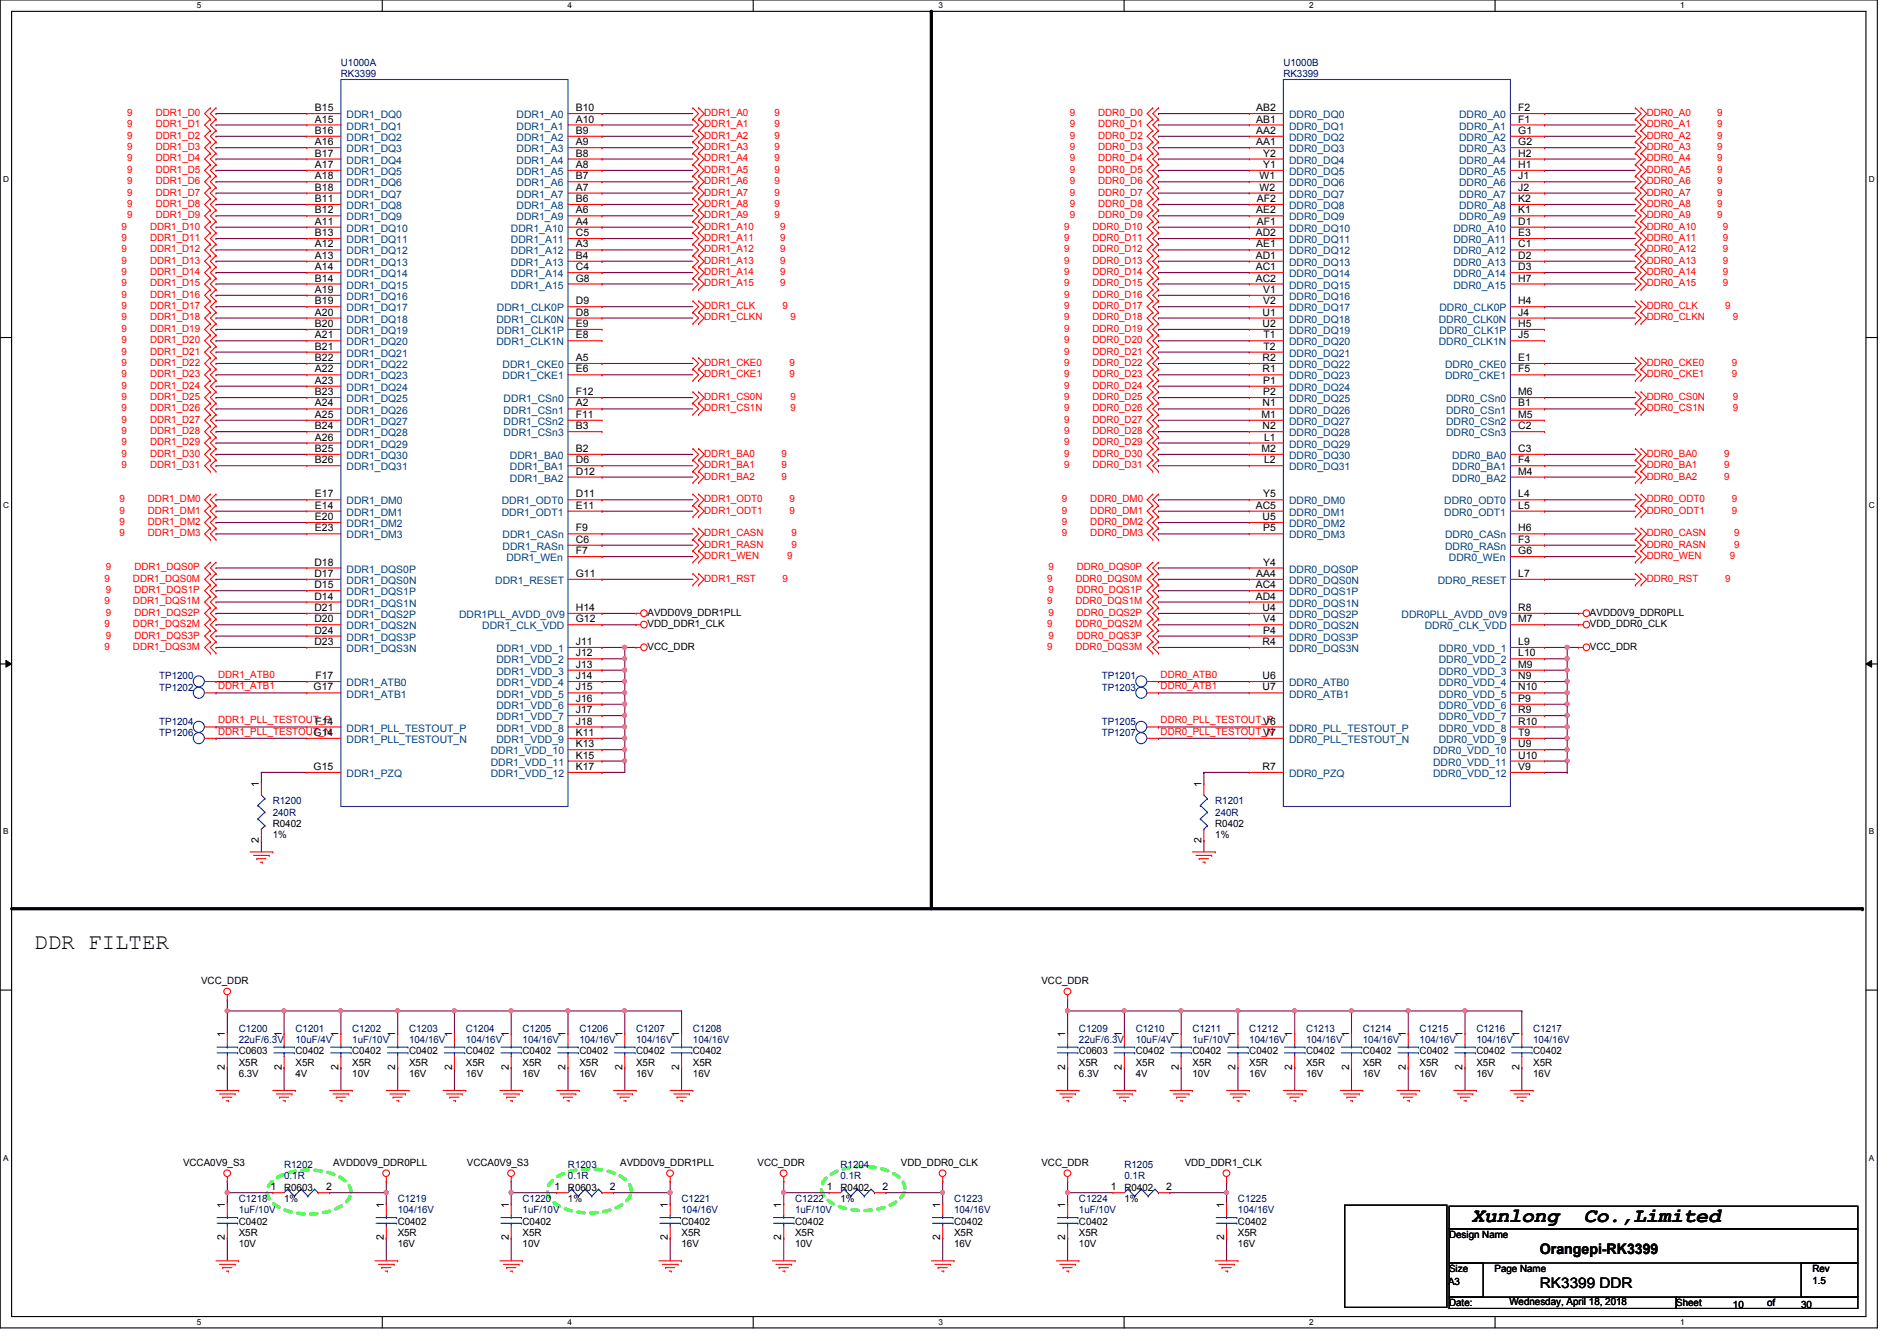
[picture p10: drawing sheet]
<svg xmlns="http://www.w3.org/2000/svg" width="297mm" height="210mm" viewBox="0 0 297 210" stroke-linecap="round" stroke-linejoin="round" font-family="sans-serif">
<defs><g id="words">
<text font-size="3.5" x="5.4" y="148.5">DDR FILTER</text>
<g font-size="3.2">
<text x="230.5" y="191.3">Xunlong</text>
<text x="248" y="191.3">Co.,Limited</text>
</g>
<g font-size="2.3">
<text x="241.1" y="196.3">Orangepi-RK3399</text>
<text x="241.1" y="201.5">RK3399 DDR</text>
</g>
<g font-size="1.6" fill="#000080">
<text x="53.4" y="10.3">U1000A</text>
<text x="201" y="10.3">U1000B</text>
<text x="53.4" y="12.1">RK3399</text>
<text x="201" y="12.1">RK3399</text>
<text x="24.9" y="106.3">TP1200</text>
<text x="172.5" y="106.3">TP1201</text>
<text x="24.9" y="113.5">TP1204</text>
<text x="24.9" y="108.1">TP1202</text>
<text x="172.5" y="113.5">TP1205</text>
<text x="172.5" y="108.1">TP1203</text>
<text x="24.9" y="115.2">TP1206</text>
<text x="172.5" y="115.2">TP1207</text>
<text x="42.7" y="125.9">R1200</text>
<text x="190.3" y="125.9">R1201</text>
<text x="42.7" y="127.7">240R</text>
<text x="190.3" y="127.7">240R</text>
<text x="37.4" y="161.5">C1200</text>
<text x="46.3" y="161.5">C1201</text>
<text x="55.2" y="161.5">C1202</text>
<text x="64" y="161.5">C1203</text>
<text x="72.9" y="161.5">C1204</text>
<text x="81.8" y="161.5">C1205</text>
<text x="90.7" y="161.5">C1206</text>
<text x="99.6" y="161.5">C1207</text>
<text x="108.5" y="161.5">C1208</text>
<text x="168.9" y="161.5">C1209</text>
<text x="177.8" y="161.5">C1210</text>
<text x="186.7" y="161.5">C1211</text>
<text x="195.6" y="161.5">C1212</text>
<text x="204.5" y="161.5">C1213</text>
<text x="213.4" y="161.5">C1214</text>
<text x="222.3" y="161.5">C1215</text>
<text x="231.2" y="161.5">C1216</text>
<text x="240.1" y="161.5">C1217</text>
<text x="37.4" y="163.2">22uF/6.3V</text>
<text x="46.3" y="163.2">10uF/4V</text>
<text x="55.2" y="163.2">1uF/10V</text>
<text x="64" y="163.2">104/16V</text>
<text x="72.9" y="163.2">104/16V</text>
<text x="81.8" y="163.2">104/16V</text>
<text x="90.7" y="163.2">104/16V</text>
<text x="99.6" y="163.2">104/16V</text>
<text x="108.5" y="163.2">104/16V</text>
<text x="168.9" y="163.2">22uF/6.3V</text>
<text x="177.8" y="163.2">10uF/4V</text>
<text x="186.7" y="163.2">1uF/10V</text>
<text x="195.6" y="163.2">104/16V</text>
<text x="204.5" y="163.2">104/16V</text>
<text x="213.4" y="163.2">104/16V</text>
<text x="222.3" y="163.2">104/16V</text>
<text x="231.2" y="163.2">104/16V</text>
<text x="240.1" y="163.2">104/16V</text>
<text x="44.5" y="182.8">R1202</text>
<text x="44.5" y="184.6">0.1R</text>
<text x="88.9" y="182.8">R1203</text>
<text x="88.9" y="184.6">0.1R</text>
<text x="131.6" y="182.8">R1204</text>
<text x="131.6" y="184.6">0.1R</text>
<text x="176.1" y="182.8">R1205</text>
<text x="176.1" y="184.6">0.1R</text>
<text x="37.4" y="188.1">C1218</text>
<text x="37.4" y="189.9">1uF/10V</text>
<text x="62.3" y="188.1">C1219</text>
<text x="62.3" y="189.9">104/16V</text>
<text x="81.8" y="188.1">C1220</text>
<text x="81.8" y="189.9">1uF/10V</text>
<text x="106.7" y="188.1">C1221</text>
<text x="106.7" y="189.9">104/16V</text>
<text x="124.5" y="188.1">C1222</text>
<text x="124.5" y="189.9">1uF/10V</text>
<text x="149.4" y="188.1">C1223</text>
<text x="149.4" y="189.9">104/16V</text>
<text x="168.9" y="188.1">C1224</text>
<text x="168.9" y="189.9">1uF/10V</text>
<text x="193.8" y="188.1">C1225</text>
<text x="193.8" y="189.9">104/16V</text>
</g>
<g font-size="1.6">
<text x="49.3" y="17.4">B15</text>
<text x="90.2" y="17.4">B10</text>
<text x="196.7" y="17.4">AB2</text>
<text x="237.7" y="17.4">F2</text>
<text x="49.3" y="19.2">A15</text>
<text x="49.3" y="22.7">A16</text>
<text x="49.3" y="21">B16</text>
<text x="90.2" y="22.7">A9</text>
<text x="90.2" y="21">B9</text>
<text x="90.2" y="19.2">A10</text>
<text x="196.7" y="19.2">AB1</text>
<text x="196.7" y="21">AA2</text>
<text x="196.7" y="22.7">AA1</text>
<text x="237.7" y="19.2">F1</text>
<text x="237.7" y="21">G1</text>
<text x="237.7" y="22.7">G2</text>
<text x="49.3" y="26.3">A17</text>
<text x="49.3" y="28.1">A18</text>
<text x="49.3" y="29.8">B18</text>
<text x="49.3" y="24.5">B17</text>
<text x="90.2" y="29.8">A7</text>
<text x="90.2" y="28.1">B7</text>
<text x="90.2" y="24.5">B8</text>
<text x="90.2" y="26.3">A8</text>
<text x="197.2" y="28.1">W1</text>
<text x="197.2" y="29.8">W2</text>
<text x="197.8" y="24.5">Y2</text>
<text x="197.8" y="26.3">Y1</text>
<text x="237.7" y="24.5">H2</text>
<text x="237.7" y="26.3">H1</text>
<text x="237.7" y="28.1">J1</text>
<text x="237.7" y="29.8">J2</text>
<text x="49.3" y="35.2">A11</text>
<text x="49.3" y="33.4">B12</text>
<text x="49.3" y="31.6">B11</text>
<text x="90.2" y="35.2">A4</text>
<text x="90.2" y="31.6">B6</text>
<text x="90.2" y="33.4">A6</text>
<text x="196.7" y="33.4">AE2</text>
<text x="196.8" y="31.6">AF2</text>
<text x="196.8" y="35.2">AF1</text>
<text x="237.7" y="31.6">K2</text>
<text x="237.7" y="33.4">K1</text>
<text x="237.7" y="35.2">D1</text>
<text x="49.3" y="37">B13</text>
<text x="49.3" y="40.5">A13</text>
<text x="49.3" y="38.7">A12</text>
<text x="90.2" y="37">C5</text>
<text x="90.2" y="38.7">A3</text>
<text x="90.2" y="40.5">B4</text>
<text x="196.6" y="37">AD2</text>
<text x="196.6" y="40.5">AD1</text>
<text x="196.7" y="38.7">AE1</text>
<text x="237.7" y="37">E3</text>
<text x="237.7" y="38.7">C1</text>
<text x="237.7" y="40.5">D2</text>
<text x="49.3" y="47.6">B19</text>
<text x="49.3" y="42.3">A14</text>
<text x="49.3" y="45.8">A19</text>
<text x="49.3" y="44.1">B14</text>
<text x="90.2" y="47.6">D9</text>
<text x="90.2" y="42.3">C4</text>
<text x="90.2" y="44.1">G8</text>
<text x="196.6" y="42.3">AC1</text>
<text x="196.6" y="44.1">AC2</text>
<text x="197.8" y="45.8">V1</text>
<text x="197.8" y="47.6">V2</text>
<text x="237.7" y="47.6">H4</text>
<text x="237.7" y="42.3">D3</text>
<text x="237.7" y="44.1">H7</text>
<text x="49.3" y="49.4">A20</text>
<text x="49.3" y="53">A21</text>
<text x="49.3" y="51.2">B20</text>
<text x="90.2" y="49.4">D8</text>
<text x="90.2" y="51.2">E9</text>
<text x="90.2" y="53">E8</text>
<text x="197.7" y="49.4">U1</text>
<text x="197.7" y="51.2">U2</text>
<text x="197.9" y="53">T1</text>
<text x="237.7" y="49.4">J4</text>
<text x="237.7" y="51.2">H5</text>
<text x="237.7" y="53">J5</text>
<text x="49.3" y="58.3">A22</text>
<text x="49.3" y="54.7">B21</text>
<text x="49.3" y="56.5">B22</text>
<text x="90.2" y="56.5">A5</text>
<text x="90.2" y="58.3">E6</text>
<text x="197.7" y="56.5">R2</text>
<text x="197.7" y="58.3">R1</text>
<text x="197.9" y="54.7">T2</text>
<text x="237.7" y="56.5">E1</text>
<text x="237.7" y="58.3">F5</text>
<text x="49.3" y="60.1">A23</text>
<text x="49.3" y="65.4">A25</text>
<text x="49.3" y="61.8">B23</text>
<text x="49.3" y="63.6">A24</text>
<text x="90.2" y="63.6">A2</text>
<text x="90.2" y="61.8">F12</text>
<text x="90.2" y="65.4">F11</text>
<text x="197.5" y="65.4">M1</text>
<text x="197.7" y="63.6">N1</text>
<text x="197.8" y="60.1">P1</text>
<text x="197.8" y="61.8">P2</text>
<text x="237.7" y="61.8">M6</text>
<text x="237.7" y="63.6">B1</text>
<text x="237.7" y="65.4">M5</text>
<text x="49.3" y="70.7">B25</text>
<text x="49.3" y="69">A26</text>
<text x="49.3" y="67.2">B24</text>
<text x="90.2" y="70.7">B2</text>
<text x="90.2" y="67.2">B3</text>
<text x="197.5" y="70.7">M2</text>
<text x="197.7" y="67.2">N2</text>
<text x="197.9" y="69">L1</text>
<text x="237.7" y="70.7">C3</text>
<text x="237.7" y="67.2">C2</text>
<text x="49.3" y="77.9">E17</text>
<text x="49.3" y="72.5">B26</text>
<text x="90.2" y="72.5">D6</text>
<text x="90.2" y="74.3">D12</text>
<text x="90.2" y="77.9">D11</text>
<text x="197.8" y="77.9">Y5</text>
<text x="197.9" y="72.5">L2</text>
<text x="237.7" y="72.5">F4</text>
<text x="237.7" y="74.3">M4</text>
<text x="237.7" y="77.9">L4</text>
<text x="49.3" y="81.4">E20</text>
<text x="49.3" y="79.6">E14</text>
<text x="49.3" y="83.2">E23</text>
<text x="90.2" y="83.2">F9</text>
<text x="90.2" y="79.6">E11</text>
<text x="196.6" y="79.6">AC5</text>
<text x="197.7" y="81.4">U5</text>
<text x="197.8" y="83.2">P5</text>
<text x="237.7" y="83.2">H6</text>
<text x="237.7" y="79.6">L5</text>
<text x="49.2" y="88.5">D18</text>
<text x="90.2" y="85">C6</text>
<text x="90.2" y="86.7">F7</text>
<text x="197.8" y="88.5">Y4</text>
<text x="237.7" y="85">F3</text>
<text x="237.7" y="86.7">G6</text>
<text x="49.2" y="95.6">D21</text>
<text x="49.2" y="90.3">D17</text>
<text x="49.2" y="93.9">D14</text>
<text x="49.2" y="92.1">D15</text>
<text x="90.2" y="90.3">G11</text>
<text x="90.2" y="95.6">H14</text>
<text x="196.6" y="92.1">AC4</text>
<text x="196.6" y="93.9">AD4</text>
<text x="196.7" y="90.3">AA4</text>
<text x="197.7" y="95.6">U4</text>
<text x="237.7" y="90.3">L7</text>
<text x="237.7" y="95.6">R8</text>
<text x="49.2" y="97.4">D20</text>
<text x="49.2" y="101">D23</text>
<text x="49.2" y="99.2">D24</text>
<text x="90.2" y="97.4">G12</text>
<text x="90.2" y="101">J11</text>
<text x="101.4" y="101.7">VCC_DDR</text>
<text x="101.4" y="96.4">AVDD0V9_DDR1PLL</text>
<text x="101.4" y="98.2">VDD_DDR1_CLK</text>
<text x="197.7" y="101">R4</text>
<text x="197.8" y="97.4">V4</text>
<text x="197.8" y="99.2">P4</text>
<text x="237.7" y="97.4">M7</text>
<text x="237.7" y="101">L9</text>
<text x="249" y="101.7">VCC_DDR</text>
<text x="249" y="96.4">AVDD0V9_DDR0PLL</text>
<text x="249" y="98.2">VDD_DDR0_CLK</text>
<text x="49.4" y="106.3">F17</text>
<text x="90.2" y="102.7">J12</text>
<text x="90.2" y="104.5">J13</text>
<text x="90.2" y="106.3">J14</text>
<text x="197.7" y="106.3">U6</text>
<text x="237.7" y="102.7">L10</text>
<text x="237.7" y="104.5">M9</text>
<text x="237.7" y="106.3">N9</text>
<text x="49.1" y="108.1">G17</text>
<text x="49.4" y="113.4">F14</text>
<text x="90.2" y="109.9">J16</text>
<text x="90.2" y="108.1">J15</text>
<text x="90.2" y="111.6">J17</text>
<text x="90.2" y="113.4">J18</text>
<text x="197.7" y="108.1">U7</text>
<text x="197.8" y="113.4">V6</text>
<text x="237.7" y="108.1">N10</text>
<text x="237.7" y="109.9">P9</text>
<text x="237.7" y="111.6">R9</text>
<text x="237.7" y="113.4">R10</text>
<text x="49.1" y="115.2">G14</text>
<text x="90.2" y="115.2">K11</text>
<text x="90.2" y="117">K13</text>
<text x="90.2" y="118.7">K15</text>
<text x="197.8" y="115.2">V7</text>
<text x="237.7" y="115.2">T9</text>
<text x="237.7" y="117">U9</text>
<text x="237.7" y="118.7">U10</text>
<text x="40.6" y="123.2" transform="rotate(-90 40.6 123.2)">1</text>
<text x="49.1" y="120.5">G15</text>
<text x="90.2" y="120.5">K17</text>
<text x="188.1" y="123.2" transform="rotate(-90 188.1 123.2)">1</text>
<text x="197.7" y="120.5">R7</text>
<text x="237.7" y="120.5">V9</text>
<text x="40.6" y="131.9" transform="rotate(-90 40.6 131.9)">2</text>
<text x="42.7" y="129.5">R0402</text>
<text x="42.7" y="131.2">1%</text>
<text x="188.1" y="131.9" transform="rotate(-90 188.1 131.9)">2</text>
<text x="190.3" y="129.5">R0402</text>
<text x="190.3" y="131.2">1%</text>
<text x="31.5" y="154">VCC_DDR</text>
<text x="163.1" y="154">VCC_DDR</text>
<text x="35.2" y="167.5" transform="rotate(-90 35.2 167.5)">2</text>
<text x="35.2" y="162.3" transform="rotate(-90 35.2 162.3)">1</text>
<text x="37.4" y="165">C0603</text>
<text x="37.4" y="166.8">X5R</text>
<text x="44.1" y="167.5" transform="rotate(-90 44.1 167.5)">2</text>
<text x="44.1" y="162.3" transform="rotate(-90 44.1 162.3)">1</text>
<text x="46.3" y="165">C0402</text>
<text x="46.3" y="166.8">X5R</text>
<text x="53" y="167.5" transform="rotate(-90 53 167.5)">2</text>
<text x="53" y="162.3" transform="rotate(-90 53 162.3)">1</text>
<text x="55.2" y="165">C0402</text>
<text x="55.2" y="166.8">X5R</text>
<text x="61.9" y="167.5" transform="rotate(-90 61.9 167.5)">2</text>
<text x="61.9" y="162.3" transform="rotate(-90 61.9 162.3)">1</text>
<text x="64" y="165">C0402</text>
<text x="64" y="166.8">X5R</text>
<text x="70.8" y="167.5" transform="rotate(-90 70.8 167.5)">2</text>
<text x="70.8" y="162.3" transform="rotate(-90 70.8 162.3)">1</text>
<text x="72.9" y="165">C0402</text>
<text x="72.9" y="166.8">X5R</text>
<text x="79.7" y="167.5" transform="rotate(-90 79.7 167.5)">2</text>
<text x="79.7" y="162.3" transform="rotate(-90 79.7 162.3)">1</text>
<text x="81.8" y="165">C0402</text>
<text x="81.8" y="166.8">X5R</text>
<text x="88.6" y="167.5" transform="rotate(-90 88.6 167.5)">2</text>
<text x="88.6" y="162.3" transform="rotate(-90 88.6 162.3)">1</text>
<text x="90.7" y="165">C0402</text>
<text x="90.7" y="166.8">X5R</text>
<text x="97.4" y="167.5" transform="rotate(-90 97.4 167.5)">2</text>
<text x="97.4" y="162.3" transform="rotate(-90 97.4 162.3)">1</text>
<text x="99.6" y="165">C0402</text>
<text x="99.6" y="166.8">X5R</text>
<text x="106.3" y="167.5" transform="rotate(-90 106.3 167.5)">2</text>
<text x="106.3" y="162.3" transform="rotate(-90 106.3 162.3)">1</text>
<text x="108.5" y="165">C0402</text>
<text x="108.5" y="166.8">X5R</text>
<text x="166.8" y="167.5" transform="rotate(-90 166.8 167.5)">2</text>
<text x="166.8" y="162.3" transform="rotate(-90 166.8 162.3)">1</text>
<text x="168.9" y="165">C0603</text>
<text x="168.9" y="166.8">X5R</text>
<text x="175.7" y="167.5" transform="rotate(-90 175.7 167.5)">2</text>
<text x="175.7" y="162.3" transform="rotate(-90 175.7 162.3)">1</text>
<text x="177.8" y="165">C0402</text>
<text x="177.8" y="166.8">X5R</text>
<text x="184.6" y="167.5" transform="rotate(-90 184.6 167.5)">2</text>
<text x="184.6" y="162.3" transform="rotate(-90 184.6 162.3)">1</text>
<text x="186.7" y="165">C0402</text>
<text x="186.7" y="166.8">X5R</text>
<text x="193.5" y="167.5" transform="rotate(-90 193.5 167.5)">2</text>
<text x="193.5" y="162.3" transform="rotate(-90 193.5 162.3)">1</text>
<text x="195.6" y="165">C0402</text>
<text x="195.6" y="166.8">X5R</text>
<text x="202.4" y="167.5" transform="rotate(-90 202.4 167.5)">2</text>
<text x="202.4" y="162.3" transform="rotate(-90 202.4 162.3)">1</text>
<text x="204.5" y="165">C0402</text>
<text x="204.5" y="166.8">X5R</text>
<text x="211.2" y="167.5" transform="rotate(-90 211.2 167.5)">2</text>
<text x="211.2" y="162.3" transform="rotate(-90 211.2 162.3)">1</text>
<text x="213.4" y="165">C0402</text>
<text x="213.4" y="166.8">X5R</text>
<text x="220.1" y="167.5" transform="rotate(-90 220.1 167.5)">2</text>
<text x="220.1" y="162.3" transform="rotate(-90 220.1 162.3)">1</text>
<text x="222.3" y="165">C0402</text>
<text x="222.3" y="166.8">X5R</text>
<text x="229" y="167.5" transform="rotate(-90 229 167.5)">2</text>
<text x="229" y="162.3" transform="rotate(-90 229 162.3)">1</text>
<text x="231.2" y="165">C0402</text>
<text x="231.2" y="166.8">X5R</text>
<text x="237.9" y="167.5" transform="rotate(-90 237.9 167.5)">2</text>
<text x="237.9" y="162.3" transform="rotate(-90 237.9 162.3)">1</text>
<text x="240.1" y="165">C0402</text>
<text x="240.1" y="166.8">X5R</text>
<text x="37.4" y="168.6">6.3V</text>
<text x="46.3" y="168.6">4V</text>
<text x="55.2" y="168.6">10V</text>
<text x="64" y="168.6">16V</text>
<text x="72.9" y="168.6">16V</text>
<text x="81.8" y="168.6">16V</text>
<text x="90.7" y="168.6">16V</text>
<text x="99.6" y="168.6">16V</text>
<text x="108.5" y="168.6">16V</text>
<text x="168.9" y="168.6">6.3V</text>
<text x="177.8" y="168.6">4V</text>
<text x="186.7" y="168.6">10V</text>
<text x="195.6" y="168.6">16V</text>
<text x="204.5" y="168.6">16V</text>
<text x="213.4" y="168.6">16V</text>
<text x="222.3" y="168.6">16V</text>
<text x="231.2" y="168.6">16V</text>
<text x="240.1" y="168.6">16V</text>
<text x="28.7" y="182.5">VCCA0V9_S3</text>
<text x="52.2" y="182.5">AVDD0V9_DDR0PLL</text>
<text x="73.1" y="182.5">VCCA0V9_S3</text>
<text x="97.1" y="182.5">AVDD0V9_DDR1PLL</text>
<text x="118.6" y="182.5">VCC_DDR</text>
<text x="141.1" y="182.5">VDD_DDR0_CLK</text>
<text x="163.1" y="182.5">VCC_DDR</text>
<text x="185.5" y="182.5">VDD_DDR1_CLK</text>
<text x="35.2" y="189" transform="rotate(-90 35.2 189)">1</text>
<text x="37.4" y="191.7">C0402</text>
<text x="42.4" y="186.3">1</text>
<text x="44.5" y="186.4">R0603</text>
<text x="44.5" y="188.1">1%</text>
<text x="51.1" y="186.3">2</text>
<text x="60.1" y="189" transform="rotate(-90 60.1 189)">1</text>
<text x="62.3" y="191.7">C0402</text>
<text x="79.7" y="189" transform="rotate(-90 79.7 189)">1</text>
<text x="81.8" y="191.7">C0402</text>
<text x="86.8" y="186.3">1</text>
<text x="88.9" y="186.4">R0603</text>
<text x="88.9" y="188.1">1%</text>
<text x="95.5" y="186.3">2</text>
<text x="104.6" y="189" transform="rotate(-90 104.6 189)">1</text>
<text x="106.7" y="191.7">C0402</text>
<text x="122.3" y="189" transform="rotate(-90 122.3 189)">1</text>
<text x="124.5" y="191.7">C0402</text>
<text x="129.5" y="186.3">1</text>
<text x="131.6" y="186.4">R0402</text>
<text x="131.6" y="188.1">1%</text>
<text x="138.2" y="186.3">2</text>
<text x="147.2" y="189" transform="rotate(-90 147.2 189)">1</text>
<text x="149.4" y="191.7">C0402</text>
<text x="166.8" y="189" transform="rotate(-90 166.8 189)">1</text>
<text x="168.9" y="191.7">C0402</text>
<text x="173.9" y="186.3">1</text>
<text x="176.1" y="186.4">R0402</text>
<text x="176.1" y="188.1">1%</text>
<text x="182.6" y="186.3">2</text>
<text x="191.7" y="189" transform="rotate(-90 191.7 189)">1</text>
<text x="193.8" y="191.7">C0402</text>
<text x="35.2" y="194.1" transform="rotate(-90 35.2 194.1)">2</text>
<text x="37.4" y="193.5">X5R</text>
<text x="37.4" y="195.2">10V</text>
<text x="60.1" y="194.1" transform="rotate(-90 60.1 194.1)">2</text>
<text x="62.3" y="193.5">X5R</text>
<text x="62.3" y="195.2">16V</text>
<text x="79.7" y="194.1" transform="rotate(-90 79.7 194.1)">2</text>
<text x="81.8" y="193.5">X5R</text>
<text x="81.8" y="195.2">10V</text>
<text x="104.6" y="194.1" transform="rotate(-90 104.6 194.1)">2</text>
<text x="106.7" y="193.5">X5R</text>
<text x="106.7" y="195.2">16V</text>
<text x="122.3" y="194.1" transform="rotate(-90 122.3 194.1)">2</text>
<text x="124.5" y="193.5">X5R</text>
<text x="124.5" y="195.2">10V</text>
<text x="147.2" y="194.1" transform="rotate(-90 147.2 194.1)">2</text>
<text x="149.4" y="193.5">X5R</text>
<text x="149.4" y="195.2">16V</text>
<text x="166.8" y="194.1" transform="rotate(-90 166.8 194.1)">2</text>
<text x="168.9" y="193.5">X5R</text>
<text x="168.9" y="195.2">10V</text>
<text x="191.7" y="194.1" transform="rotate(-90 191.7 194.1)">2</text>
<text x="193.8" y="193.5">X5R</text>
<text x="193.8" y="195.2">16V</text>
<text x="226.9" y="193.8">Design Name</text>
<text x="226.7" y="201.1">A3</text>
<text x="226.9" y="199.1">Size</text>
<text x="234" y="199.1">Page Name</text>
<text x="283.8" y="200.9">1.5</text>
<text x="283.8" y="199.1">Rev</text>
<text x="226.9" y="204.5">Date:</text>
<text x="236.3" y="204.3">Wednesday, April 18, 2018</text>
<text x="262.5" y="204.5">Sheet</text>
<text x="271.4" y="204.7">10</text>
<text x="276.7" y="204.5">of</text>
<text x="282" y="204.7">30</text>
</g>
<g font-size="1.6" fill="#f00">
<text x="19.9" y="23.5">9</text>
<text x="19.9" y="21.7">9</text>
<text x="19.9" y="19.9">9</text>
<text x="19.9" y="18.2">9</text>
<text x="24.4" y="23.5">DDR1_D3</text>
<text x="24.4" y="21.7">DDR1_D2</text>
<text x="24.4" y="19.9">DDR1_D1</text>
<text x="24.4" y="18.2">DDR1_D0</text>
<text x="110.3" y="18.2">DDR1_A0</text>
<text x="110.3" y="23.5">DDR1_A3</text>
<text x="110.3" y="21.7">DDR1_A2</text>
<text x="110.3" y="19.9">DDR1_A1</text>
<text x="121.3" y="18.2">9</text>
<text x="121.3" y="23.5">9</text>
<text x="121.3" y="21.7">9</text>
<text x="121.3" y="19.9">9</text>
<text x="167.5" y="23.5">9</text>
<text x="167.5" y="21.7">9</text>
<text x="167.5" y="19.9">9</text>
<text x="167.5" y="18.2">9</text>
<text x="172" y="23.5">DDR0_D3</text>
<text x="172" y="21.7">DDR0_D2</text>
<text x="172" y="19.9">DDR0_D1</text>
<text x="172" y="18.2">DDR0_D0</text>
<text x="257.8" y="18.2">DDR0_A0</text>
<text x="257.8" y="19.9">DDR0_A1</text>
<text x="257.8" y="21.7">DDR0_A2</text>
<text x="257.8" y="23.5">DDR0_A3</text>
<text x="268.9" y="18.2">9</text>
<text x="268.9" y="19.9">9</text>
<text x="268.9" y="21.7">9</text>
<text x="268.9" y="23.5">9</text>
<text x="19.9" y="28.8">9</text>
<text x="19.9" y="27.1">9</text>
<text x="19.9" y="25.3">9</text>
<text x="24.4" y="28.8">DDR1_D6</text>
<text x="24.4" y="27.1">DDR1_D5</text>
<text x="24.4" y="25.3">DDR1_D4</text>
<text x="110.3" y="25.3">DDR1_A4</text>
<text x="110.3" y="28.8">DDR1_A6</text>
<text x="110.3" y="27.1">DDR1_A5</text>
<text x="121.3" y="25.3">9</text>
<text x="121.3" y="28.8">9</text>
<text x="121.3" y="27.1">9</text>
<text x="167.5" y="28.8">9</text>
<text x="167.5" y="27.1">9</text>
<text x="167.5" y="25.3">9</text>
<text x="172" y="28.8">DDR0_D6</text>
<text x="172" y="27.1">DDR0_D5</text>
<text x="172" y="25.3">DDR0_D4</text>
<text x="257.8" y="25.3">DDR0_A4</text>
<text x="257.8" y="27.1">DDR0_A5</text>
<text x="257.8" y="28.8">DDR0_A6</text>
<text x="268.9" y="25.3">9</text>
<text x="268.9" y="27.1">9</text>
<text x="268.9" y="28.8">9</text>
<text x="19" y="35.9">9</text>
<text x="19.9" y="34.2">9</text>
<text x="19.9" y="32.4">9</text>
<text x="19.9" y="30.6">9</text>
<text x="23.5" y="35.9">DDR1_D10</text>
<text x="24.4" y="34.2">DDR1_D9</text>
<text x="24.4" y="32.4">DDR1_D8</text>
<text x="24.4" y="30.6">DDR1_D7</text>
<text x="110.3" y="30.6">DDR1_A7</text>
<text x="110.3" y="32.4">DDR1_A8</text>
<text x="110.3" y="34.2">DDR1_A9</text>
<text x="110.3" y="35.9">DDR1_A10</text>
<text x="121.3" y="30.6">9</text>
<text x="121.3" y="32.4">9</text>
<text x="121.3" y="34.2">9</text>
<text x="122.2" y="35.9">9</text>
<text x="166.6" y="35.9">9</text>
<text x="167.5" y="34.2">9</text>
<text x="167.5" y="32.4">9</text>
<text x="167.5" y="30.6">9</text>
<text x="171.1" y="35.9">DDR0_D10</text>
<text x="172" y="34.2">DDR0_D9</text>
<text x="172" y="32.4">DDR0_D8</text>
<text x="172" y="30.6">DDR0_D7</text>
<text x="257.8" y="30.6">DDR0_A7</text>
<text x="257.8" y="32.4">DDR0_A8</text>
<text x="257.8" y="34.2">DDR0_A9</text>
<text x="257.8" y="35.9">DDR0_A10</text>
<text x="268.9" y="30.6">9</text>
<text x="268.9" y="32.4">9</text>
<text x="268.9" y="34.2">9</text>
<text x="269.7" y="35.9">9</text>
<text x="19" y="41.3">9</text>
<text x="19" y="39.5">9</text>
<text x="19" y="37.7">9</text>
<text x="23.5" y="41.3">DDR1_D13</text>
<text x="23.5" y="39.5">DDR1_D12</text>
<text x="23.5" y="37.7">DDR1_D11</text>
<text x="110.3" y="37.7">DDR1_A11</text>
<text x="110.3" y="39.5">DDR1_A12</text>
<text x="110.3" y="41.3">DDR1_A13</text>
<text x="122.2" y="37.7">9</text>
<text x="122.2" y="39.5">9</text>
<text x="122.2" y="41.3">9</text>
<text x="166.6" y="41.3">9</text>
<text x="166.6" y="39.5">9</text>
<text x="166.6" y="37.7">9</text>
<text x="171.1" y="41.3">DDR0_D13</text>
<text x="171.1" y="39.5">DDR0_D12</text>
<text x="171.1" y="37.7">DDR0_D11</text>
<text x="257.8" y="37.7">DDR0_A11</text>
<text x="257.8" y="39.5">DDR0_A12</text>
<text x="257.8" y="41.3">DDR0_A13</text>
<text x="269.7" y="37.7">9</text>
<text x="269.7" y="39.5">9</text>
<text x="269.7" y="41.3">9</text>
<text x="19" y="46.6">9</text>
<text x="19" y="44.8">9</text>
<text x="19" y="43.1">9</text>
<text x="23.5" y="46.6">DDR1_D16</text>
<text x="23.5" y="44.8">DDR1_D15</text>
<text x="23.5" y="43.1">DDR1_D14</text>
<text x="110.3" y="43.1">DDR1_A14</text>
<text x="110.3" y="44.8">DDR1_A15</text>
<text x="122.2" y="43.1">9</text>
<text x="122.2" y="44.8">9</text>
<text x="166.6" y="46.6">9</text>
<text x="166.6" y="44.8">9</text>
<text x="166.6" y="43.1">9</text>
<text x="171.1" y="46.6">DDR0_D16</text>
<text x="171.1" y="44.8">DDR0_D15</text>
<text x="171.1" y="43.1">DDR0_D14</text>
<text x="257.8" y="43.1">DDR0_A14</text>
<text x="257.8" y="44.8">DDR0_A15</text>
<text x="269.7" y="43.1">9</text>
<text x="269.7" y="44.8">9</text>
<text x="19" y="53.7">9</text>
<text x="19" y="51.9">9</text>
<text x="19" y="50.2">9</text>
<text x="19" y="48.4">9</text>
<text x="23.5" y="53.7">DDR1_D20</text>
<text x="23.5" y="51.9">DDR1_D19</text>
<text x="23.5" y="50.2">DDR1_D18</text>
<text x="23.5" y="48.4">DDR1_D17</text>
<text x="110.3" y="48.4">DDR1_CLK</text>
<text x="110.3" y="50.2">DDR1_CLKN</text>
<text x="122.6" y="48.4">9</text>
<text x="123.8" y="50.2">9</text>
<text x="166.6" y="53.7">9</text>
<text x="166.6" y="51.9">9</text>
<text x="166.6" y="50.2">9</text>
<text x="166.6" y="48.4">9</text>
<text x="171.1" y="53.7">DDR0_D20</text>
<text x="171.1" y="51.9">DDR0_D19</text>
<text x="171.1" y="50.2">DDR0_D18</text>
<text x="171.1" y="48.4">DDR0_D17</text>
<text x="257.8" y="48.4">DDR0_CLK</text>
<text x="257.8" y="50.2">DDR0_CLKN</text>
<text x="270.1" y="48.4">9</text>
<text x="271.4" y="50.2">9</text>
<text x="19" y="59.1">9</text>
<text x="19" y="57.3">9</text>
<text x="19" y="55.5">9</text>
<text x="23.5" y="59.1">DDR1_D23</text>
<text x="23.5" y="57.3">DDR1_D22</text>
<text x="23.5" y="55.5">DDR1_D21</text>
<text x="110.3" y="57.3">DDR1_CKE0</text>
<text x="110.3" y="59.1">DDR1_CKE1</text>
<text x="123.6" y="57.3">9</text>
<text x="123.6" y="59.1">9</text>
<text x="166.6" y="59.1">9</text>
<text x="166.6" y="57.3">9</text>
<text x="166.6" y="55.5">9</text>
<text x="171.1" y="59.1">DDR0_D23</text>
<text x="171.1" y="57.3">DDR0_D22</text>
<text x="171.1" y="55.5">DDR0_D21</text>
<text x="257.8" y="57.3">DDR0_CKE0</text>
<text x="257.8" y="59.1">DDR0_CKE1</text>
<text x="271.2" y="57.3">9</text>
<text x="271.2" y="59.1">9</text>
<text x="19" y="64.4">9</text>
<text x="19" y="62.6">9</text>
<text x="19" y="60.8">9</text>
<text x="23.5" y="64.4">DDR1_D26</text>
<text x="23.5" y="62.6">DDR1_D25</text>
<text x="23.5" y="60.8">DDR1_D24</text>
<text x="110.3" y="62.6">DDR1_CS0N</text>
<text x="110.3" y="64.4">DDR1_CS1N</text>
<text x="123.8" y="62.6">9</text>
<text x="123.8" y="64.4">9</text>
<text x="166.6" y="64.4">9</text>
<text x="166.6" y="62.6">9</text>
<text x="166.6" y="60.8">9</text>
<text x="171.1" y="64.4">DDR0_D26</text>
<text x="171.1" y="62.6">DDR0_D25</text>
<text x="171.1" y="60.8">DDR0_D24</text>
<text x="257.8" y="62.6">DDR0_CS0N</text>
<text x="257.8" y="64.4">DDR0_CS1N</text>
<text x="271.4" y="62.6">9</text>
<text x="271.4" y="64.4">9</text>
<text x="19" y="71.5">9</text>
<text x="19" y="69.7">9</text>
<text x="19" y="67.9">9</text>
<text x="19" y="66.2">9</text>
<text x="23.5" y="71.5">DDR1_D30</text>
<text x="23.5" y="69.7">DDR1_D29</text>
<text x="23.5" y="67.9">DDR1_D28</text>
<text x="23.5" y="66.2">DDR1_D27</text>
<text x="110.3" y="71.5">DDR1_BA0</text>
<text x="122.4" y="71.5">9</text>
<text x="166.6" y="71.5">9</text>
<text x="166.6" y="69.7">9</text>
<text x="166.6" y="67.9">9</text>
<text x="166.6" y="66.2">9</text>
<text x="171.1" y="71.5">DDR0_D30</text>
<text x="171.1" y="69.7">DDR0_D29</text>
<text x="171.1" y="67.9">DDR0_D28</text>
<text x="171.1" y="66.2">DDR0_D27</text>
<text x="257.8" y="71.5">DDR0_BA0</text>
<text x="270" y="71.5">9</text>
<text x="19" y="73.3">9</text>
<text x="23.5" y="73.3">DDR1_D31</text>
<text x="110.3" y="73.3">DDR1_BA1</text>
<text x="110.3" y="75.1">DDR1_BA2</text>
<text x="122.4" y="73.3">9</text>
<text x="122.4" y="75.1">9</text>
<text x="166.6" y="73.3">9</text>
<text x="171.1" y="73.3">DDR0_D31</text>
<text x="257.8" y="73.3">DDR0_BA1</text>
<text x="257.8" y="75.1">DDR0_BA2</text>
<text x="270" y="73.3">9</text>
<text x="270" y="75.1">9</text>
<text x="18.7" y="78.6">9</text>
<text x="18.7" y="80.4">9</text>
<text x="18.7" y="82.2">9</text>
<text x="18.7" y="83.9">9</text>
<text x="23.2" y="78.6">DDR1_DM0</text>
<text x="23.2" y="80.4">DDR1_DM1</text>
<text x="23.2" y="82.2">DDR1_DM2</text>
<text x="23.2" y="83.9">DDR1_DM3</text>
<text x="110.3" y="78.6">DDR1_ODT0</text>
<text x="110.3" y="80.4">DDR1_ODT1</text>
<text x="110.3" y="83.9">DDR1_CASN</text>
<text x="123.6" y="78.6">9</text>
<text x="123.6" y="80.4">9</text>
<text x="123.9" y="83.9">9</text>
<text x="166.3" y="78.6">9</text>
<text x="166.3" y="80.4">9</text>
<text x="166.3" y="82.2">9</text>
<text x="166.3" y="83.9">9</text>
<text x="170.7" y="78.6">DDR0_DM0</text>
<text x="170.7" y="80.4">DDR0_DM1</text>
<text x="170.7" y="82.2">DDR0_DM2</text>
<text x="170.7" y="83.9">DDR0_DM3</text>
<text x="257.8" y="78.6">DDR0_ODT0</text>
<text x="257.8" y="80.4">DDR0_ODT1</text>
<text x="257.8" y="83.9">DDR0_CASN</text>
<text x="271.2" y="78.6">9</text>
<text x="271.2" y="80.4">9</text>
<text x="271.5" y="83.9">9</text>
<text x="16.6" y="89.3">9</text>
<text x="21" y="89.3">DDR1_DQS0P</text>
<text x="110.3" y="85.7">DDR1_RASN</text>
<text x="110.3" y="87.5">DDR1_WEN</text>
<text x="123.3" y="87.5">9</text>
<text x="123.9" y="85.7">9</text>
<text x="164.2" y="89.3">9</text>
<text x="168.6" y="89.3">DDR0_DQS0P</text>
<text x="257.8" y="85.7">DDR0_RASN</text>
<text x="257.8" y="87.5">DDR0_WEN</text>
<text x="270.8" y="87.5">9</text>
<text x="271.5" y="85.7">9</text>
<text x="16.4" y="94.6">9</text>
<text x="16.4" y="91.1">9</text>
<text x="16.6" y="92.8">9</text>
<text x="20.8" y="94.6">DDR1_DQS1M</text>
<text x="20.8" y="91.1">DDR1_DQS0M</text>
<text x="21" y="92.8">DDR1_DQS1P</text>
<text x="110.3" y="91.1">DDR1_RST</text>
<text x="122.6" y="91.1">9</text>
<text x="164" y="94.6">9</text>
<text x="164" y="91.1">9</text>
<text x="164.2" y="92.8">9</text>
<text x="168.4" y="94.6">DDR0_DQS1M</text>
<text x="168.4" y="91.1">DDR0_DQS0M</text>
<text x="168.6" y="92.8">DDR0_DQS1P</text>
<text x="257.8" y="91.1">DDR0_RST</text>
<text x="270.1" y="91.1">9</text>
<text x="16.4" y="101.7">9</text>
<text x="16.4" y="98.2">9</text>
<text x="16.6" y="99.9">9</text>
<text x="16.6" y="96.4">9</text>
<text x="20.8" y="101.7">DDR1_DQS3M</text>
<text x="20.8" y="98.2">DDR1_DQS2M</text>
<text x="21" y="99.9">DDR1_DQS3P</text>
<text x="21" y="96.4">DDR1_DQS2P</text>
<text x="164" y="101.7">9</text>
<text x="164" y="98.2">9</text>
<text x="164.2" y="99.9">9</text>
<text x="164.2" y="96.4">9</text>
<text x="168.4" y="101.7">DDR0_DQS3M</text>
<text x="168.4" y="98.2">DDR0_DQS2M</text>
<text x="168.6" y="99.9">DDR0_DQS3P</text>
<text x="168.6" y="96.4">DDR0_DQS2P</text>
<text x="34.2" y="106.1">DDR1_ATB0</text>
<text x="34.2" y="107.9">DDR1_ATB1</text>
<text x="181.7" y="107.9">DDR0_ATB1</text>
<text x="181.7" y="106.1">DDR0_ATB0</text>
<text x="34.2" y="113.2">DDR1_PLL_TESTOUT_P</text>
<text x="181.7" y="113.2">DDR0_PLL_TESTOUT_P</text>
<text x="34.2" y="115">DDR1_PLL_TESTOUT_N</text>
<text x="181.7" y="115">DDR0_PLL_TESTOUT_N</text>
</g>
<g font-size="1.6" fill="#004080">
<text x="54.3" y="20.3">DDR1_DQ1</text>
<text x="54.3" y="23.8">DDR1_DQ3</text>
<text x="54.3" y="18.5">DDR1_DQ0</text>
<text x="54.3" y="22.1">DDR1_DQ2</text>
<text x="80.9" y="23.8">DDR1_A3</text>
<text x="80.9" y="18.5">DDR1_A0</text>
<text x="80.9" y="22.1">DDR1_A2</text>
<text x="80.9" y="20.3">DDR1_A1</text>
<text x="201.8" y="18.5">DDR0_DQ0</text>
<text x="201.8" y="20.3">DDR0_DQ1</text>
<text x="201.8" y="22.1">DDR0_DQ2</text>
<text x="201.8" y="23.8">DDR0_DQ3</text>
<text x="228.5" y="18.5">DDR0_A0</text>
<text x="228.5" y="20.3">DDR0_A1</text>
<text x="228.5" y="22.1">DDR0_A2</text>
<text x="228.5" y="23.8">DDR0_A3</text>
<text x="54.3" y="27.4">DDR1_DQ5</text>
<text x="54.3" y="29.2">DDR1_DQ6</text>
<text x="54.3" y="25.6">DDR1_DQ4</text>
<text x="80.9" y="29.2">DDR1_A6</text>
<text x="80.9" y="25.6">DDR1_A4</text>
<text x="80.9" y="27.4">DDR1_A5</text>
<text x="201.8" y="25.6">DDR0_DQ4</text>
<text x="201.8" y="27.4">DDR0_DQ5</text>
<text x="201.8" y="29.2">DDR0_DQ6</text>
<text x="228.5" y="25.6">DDR0_A4</text>
<text x="228.5" y="27.4">DDR0_A5</text>
<text x="228.5" y="29.2">DDR0_A6</text>
<text x="54.3" y="34.5">DDR1_DQ9</text>
<text x="54.3" y="32.7">DDR1_DQ8</text>
<text x="54.3" y="30.9">DDR1_DQ7</text>
<text x="80.9" y="30.9">DDR1_A7</text>
<text x="80.9" y="32.7">DDR1_A8</text>
<text x="80.9" y="34.5">DDR1_A9</text>
<text x="201.8" y="30.9">DDR0_DQ7</text>
<text x="201.8" y="32.7">DDR0_DQ8</text>
<text x="201.8" y="34.5">DDR0_DQ9</text>
<text x="228.5" y="30.9">DDR0_A7</text>
<text x="228.5" y="32.7">DDR0_A8</text>
<text x="228.5" y="34.5">DDR0_A9</text>
<text x="54.3" y="36.3">DDR1_DQ10</text>
<text x="54.3" y="38.1">DDR1_DQ11</text>
<text x="54.3" y="41.6">DDR1_DQ13</text>
<text x="54.3" y="39.8">DDR1_DQ12</text>
<text x="80" y="36.3">DDR1_A10</text>
<text x="80" y="38.1">DDR1_A11</text>
<text x="80" y="39.8">DDR1_A12</text>
<text x="80" y="41.6">DDR1_A13</text>
<text x="201.8" y="36.3">DDR0_DQ10</text>
<text x="201.8" y="38.1">DDR0_DQ11</text>
<text x="201.8" y="39.8">DDR0_DQ12</text>
<text x="201.8" y="41.6">DDR0_DQ13</text>
<text x="227.6" y="36.3">DDR0_A10</text>
<text x="227.6" y="38.1">DDR0_A11</text>
<text x="227.6" y="39.8">DDR0_A12</text>
<text x="227.6" y="41.6">DDR0_A13</text>
<text x="54.3" y="43.4">DDR1_DQ14</text>
<text x="54.3" y="46.9">DDR1_DQ16</text>
<text x="54.3" y="45.2">DDR1_DQ15</text>
<text x="80" y="43.4">DDR1_A14</text>
<text x="80" y="45.2">DDR1_A15</text>
<text x="201.8" y="43.4">DDR0_DQ14</text>
<text x="201.8" y="45.2">DDR0_DQ15</text>
<text x="201.8" y="46.9">DDR0_DQ16</text>
<text x="227.6" y="43.4">DDR0_A14</text>
<text x="227.6" y="45.2">DDR0_A15</text>
<text x="54.3" y="50.5">DDR1_DQ18</text>
<text x="54.3" y="48.7">DDR1_DQ17</text>
<text x="54.3" y="52.3">DDR1_DQ19</text>
<text x="77.7" y="50.5">DDR1_CLK0N</text>
<text x="77.8" y="48.7">DDR1_CLK0P</text>
<text x="77.8" y="52.3">DDR1_CLK1P</text>
<text x="201.8" y="48.7">DDR0_DQ17</text>
<text x="201.8" y="50.5">DDR0_DQ18</text>
<text x="201.8" y="52.3">DDR0_DQ19</text>
<text x="225.3" y="50.5">DDR0_CLK0N</text>
<text x="225.4" y="48.7">DDR0_CLK0P</text>
<text x="225.4" y="52.3">DDR0_CLK1P</text>
<text x="54.3" y="54.1">DDR1_DQ20</text>
<text x="54.3" y="59.4">DDR1_DQ23</text>
<text x="54.3" y="55.8">DDR1_DQ21</text>
<text x="54.3" y="57.6">DDR1_DQ22</text>
<text x="77.7" y="54.1">DDR1_CLK1N</text>
<text x="78.7" y="57.6">DDR1_CKE0</text>
<text x="78.7" y="59.4">DDR1_CKE1</text>
<text x="201.8" y="54.1">DDR0_DQ20</text>
<text x="201.8" y="55.8">DDR0_DQ21</text>
<text x="201.8" y="57.6">DDR0_DQ22</text>
<text x="201.8" y="59.4">DDR0_DQ23</text>
<text x="225.3" y="54.1">DDR0_CLK1N</text>
<text x="226.3" y="57.6">DDR0_CKE0</text>
<text x="226.3" y="59.4">DDR0_CKE1</text>
<text x="54.3" y="61.2">DDR1_DQ24</text>
<text x="54.3" y="62.9">DDR1_DQ25</text>
<text x="54.3" y="64.7">DDR1_DQ26</text>
<text x="78.9" y="64.7">DDR1_CSn1</text>
<text x="78.9" y="62.9">DDR1_CSn0</text>
<text x="201.8" y="61.2">DDR0_DQ24</text>
<text x="201.8" y="62.9">DDR0_DQ25</text>
<text x="201.8" y="64.7">DDR0_DQ26</text>
<text x="226.4" y="62.9">DDR0_CSn0</text>
<text x="226.4" y="64.7">DDR0_CSn1</text>
<text x="54.3" y="66.5">DDR1_DQ27</text>
<text x="54.3" y="71.8">DDR1_DQ30</text>
<text x="54.3" y="70.1">DDR1_DQ29</text>
<text x="54.3" y="68.3">DDR1_DQ28</text>
<text x="78.9" y="66.5">DDR1_CSn2</text>
<text x="78.9" y="68.3">DDR1_CSn3</text>
<text x="79.8" y="71.8">DDR1_BA0</text>
<text x="201.8" y="66.5">DDR0_DQ27</text>
<text x="201.8" y="68.3">DDR0_DQ28</text>
<text x="201.8" y="70.1">DDR0_DQ29</text>
<text x="201.8" y="71.8">DDR0_DQ30</text>
<text x="226.4" y="66.5">DDR0_CSn2</text>
<text x="226.4" y="68.3">DDR0_CSn3</text>
<text x="227.4" y="71.8">DDR0_BA0</text>
<text x="54.3" y="73.6">DDR1_DQ31</text>
<text x="79.8" y="73.6">DDR1_BA1</text>
<text x="79.8" y="75.4">DDR1_BA2</text>
<text x="201.8" y="73.6">DDR0_DQ31</text>
<text x="227.4" y="73.6">DDR0_BA1</text>
<text x="227.4" y="75.4">DDR0_BA2</text>
<text x="54.3" y="82.5">DDR1_DM2</text>
<text x="54.3" y="79">DDR1_DM0</text>
<text x="54.3" y="80.7">DDR1_DM1</text>
<text x="78.6" y="80.7">DDR1_ODT1</text>
<text x="78.6" y="79">DDR1_ODT0</text>
<text x="201.8" y="79">DDR0_DM0</text>
<text x="201.8" y="80.7">DDR0_DM1</text>
<text x="201.8" y="82.5">DDR0_DM2</text>
<text x="226.1" y="79">DDR0_ODT0</text>
<text x="226.1" y="80.7">DDR0_ODT1</text>
<text x="54.3" y="84.3">DDR1_DM3</text>
<text x="54.3" y="89.6">DDR1_DQS0P</text>
<text x="78.7" y="84.3">DDR1_CASn</text>
<text x="78.7" y="86.1">DDR1_RASn</text>
<text x="79.3" y="87.8">DDR1_WEn</text>
<text x="201.8" y="89.6">DDR0_DQS0P</text>
<text x="201.8" y="84.3">DDR0_DM3</text>
<text x="226.3" y="84.3">DDR0_CASn</text>
<text x="226.3" y="86.1">DDR0_RASn</text>
<text x="226.9" y="87.8">DDR0_WEn</text>
<text x="54.3" y="91.4">DDR1_DQS0N</text>
<text x="54.3" y="95">DDR1_DQS1N</text>
<text x="54.3" y="93.2">DDR1_DQS1P</text>
<text x="77.6" y="91.4">DDR1_RESET</text>
<text x="201.8" y="91.4">DDR0_DQS0N</text>
<text x="201.8" y="93.2">DDR0_DQS1P</text>
<text x="201.8" y="95">DDR0_DQS1N</text>
<text x="225.1" y="91.4">DDR0_RESET</text>
<text x="54.3" y="98.5">DDR1_DQS2N</text>
<text x="54.3" y="96.7">DDR1_DQS2P</text>
<text x="54.3" y="100.3">DDR1_DQS3P</text>
<text x="71.9" y="96.7">DDR1PLL_AVDD_0V9</text>
<text x="75.5" y="98.5">DDR1_CLK_VDD</text>
<text x="201.8" y="96.7">DDR0_DQS2P</text>
<text x="201.8" y="98.5">DDR0_DQS2N</text>
<text x="201.8" y="100.3">DDR0_DQS3P</text>
<text x="219.5" y="96.7">DDR0PLL_AVDD_0V9</text>
<text x="223.1" y="98.5">DDR0_CLK_VDD</text>
<text x="54.3" y="102.1">DDR1_DQS3N</text>
<text x="54.3" y="107.4">DDR1_ATB0</text>
<text x="77.7" y="102.1">DDR1_VDD_1</text>
<text x="77.7" y="103.8">DDR1_VDD_2</text>
<text x="77.7" y="105.6">DDR1_VDD_3</text>
<text x="77.7" y="107.4">DDR1_VDD_4</text>
<text x="201.8" y="102.1">DDR0_DQS3N</text>
<text x="201.8" y="107.4">DDR0_ATB0</text>
<text x="225.3" y="102.1">DDR0_VDD_1</text>
<text x="225.3" y="103.8">DDR0_VDD_2</text>
<text x="225.3" y="105.6">DDR0_VDD_3</text>
<text x="225.3" y="107.4">DDR0_VDD_4</text>
<text x="54.3" y="109.2">DDR1_ATB1</text>
<text x="77.7" y="111">DDR1_VDD_6</text>
<text x="77.7" y="109.2">DDR1_VDD_5</text>
<text x="77.7" y="112.7">DDR1_VDD_7</text>
<text x="201.8" y="109.2">DDR0_ATB1</text>
<text x="225.3" y="109.2">DDR0_VDD_5</text>
<text x="225.3" y="111">DDR0_VDD_6</text>
<text x="225.3" y="112.7">DDR0_VDD_7</text>
<text x="54.3" y="116.3">DDR1_PLL_TESTOUT_N</text>
<text x="54.3" y="114.5">DDR1_PLL_TESTOUT_P</text>
<text x="76.8" y="118.1">DDR1_VDD_10</text>
<text x="76.8" y="119.8">DDR1_VDD_11</text>
<text x="77.7" y="114.5">DDR1_VDD_8</text>
<text x="77.7" y="116.3">DDR1_VDD_9</text>
<text x="201.8" y="116.3">DDR0_PLL_TESTOUT_N</text>
<text x="201.8" y="114.5">DDR0_PLL_TESTOUT_P</text>
<text x="224.4" y="118.1">DDR0_VDD_10</text>
<text x="224.4" y="119.8">DDR0_VDD_11</text>
<text x="225.3" y="114.5">DDR0_VDD_8</text>
<text x="225.3" y="116.3">DDR0_VDD_9</text>
<text x="54.3" y="121.6">DDR1_PZQ</text>
<text x="76.8" y="121.6">DDR1_VDD_12</text>
<text x="201.8" y="121.6">DDR0_PZQ</text>
<text x="224.4" y="121.6">DDR0_VDD_12</text>
</g>
<g font-size="1.3">
<text x="30.8" y="1.3">5</text>
<text x="88.9" y="1.3">4</text>
<text x="146.9" y="1.3">3</text>
<text x="205" y="1.3">2</text>
<text x="263.1" y="1.3">1</text>
<text x=".5" y="28.4">D</text>
<text x="292.6" y="28.4">D</text>
<text x=".5" y="79.5">C</text>
<text x="292.6" y="79.5">C</text>
<text x=".5" y="130.6">B</text>
<text x="292.6" y="130.6">B</text>
<text x=".5" y="181.7">A</text>
<text x="292.6" y="181.7">A</text>
<text x="30.8" y="207.4">5</text>
<text x="88.9" y="207.4">4</text>
<text x="146.9" y="207.4">3</text>
<text x="205" y="207.4">2</text>
<text x="263.1" y="207.4">1</text>
</g>
</g></defs>
<path d="M0 0h294v207.9h-294zM1.8 1.8h290.4v204.3h-290.4z" fill="none" stroke="#000" stroke-width=".17"/>
<g fill="#fff">
<path d="M30.8 .2h.7v1.4h-.7z"/>
<path d="M30.8 206.2h.7v1.4h-.7z"/>
</g>
<path d="M59.9 0v1.8M59.9 206.1v1.8" fill="none" stroke="#000" stroke-width=".17"/>
<g fill="#fff">
<path d="M88.9 .2h.6v1.4h-.6z"/>
<path d="M88.9 206.2h.6v1.4h-.6z"/>
</g>
<path d="M117.9 0v1.8M117.9 206.1v1.8" fill="none" stroke="#000" stroke-width=".17"/>
<g fill="#fff">
<path d="M146.9 .2h.7v1.4h-.7z"/>
<path d="M146.9 206.2h.7v1.4h-.7z"/>
</g>
<path d="M176 0v1.8M176 206.1v1.8" fill="none" stroke="#000" stroke-width=".17"/>
<g fill="#fff">
<path d="M205 .2h.7v1.4h-.7z"/>
<path d="M205 206.2h.7v1.4h-.7z"/>
</g>
<path d="M234.1 0v1.8M234.1 206.1v1.8" fill="none" stroke="#000" stroke-width=".17"/>
<g fill="#fff">
<path d="M263.1 .2h.7v1.4h-.7z"/>
<path d="M263.1 206.2h.7v1.4h-.7z"/>
<path d="M.5 27.3h.9v1.4h-.9z"/>
<path d="M292.6 27.3h.9v1.4h-.9z"/>
<path d="M.5 78.4h.9v1.4h-.9z"/>
<path d="M292.6 78.4h.9v1.4h-.9z"/>
</g>
<path d="M0 52.8h1.8M292.2 52.8h1.8" fill="none" stroke="#000" stroke-width=".17"/>
<g fill="#fff">
<path d="M.5 129.5h.8v1.4h-.8z"/>
<path d="M292.6 129.5h.9v1.4h-.9z"/>
</g>
<path d="M0 103.9h1.8M292.2 103.9h1.8" fill="none" stroke="#000" stroke-width=".17"/>
<path d="M.9 103.4l.9 .5-.9 .5zM292.2 103.9l.9-.5v1z" fill="#000"/>
<path d="M.9 103.4l.9 .5-.9 .5zM292.2 103.9l.9-.5v1z" fill="none" stroke="#000" stroke-width=".16"/>
<g fill="#fff">
<path d="M.5 180.5h.8v1.4h-.8z"/>
<path d="M292.6 180.5h.9v1.4h-.9z"/>
</g>
<path d="M0 155h1.8M292.2 155h1.8" fill="none" stroke="#000" stroke-width=".17"/>
<path d="M145.8 1.8v140.4M1.8 142.2h289.8" fill="none" stroke="#000" stroke-width=".51"/>
<g fill="#000">
<circle cx="145.8" cy="1.8" r=".25"/>
<circle cx="291.6" cy="142.2" r=".25"/>
</g>
<path d="M42.7 184.8a10.2 10.2 0 0 1 9-1.2 4.8 4.8 0 0 1 3.1 2.3 2.16 2.16 0 0 1-.8 2.4 10.1 10.1 0 0 1-8.9 1.3 4.8 4.8 0 0 1-3.2-2.4 2.16 2.16 0 0 1 .8-2.4zM86.6 184.7a10.2 10.2 0 0 1 9-1.3 4.8 4.8 0 0 1 3.1 2.4 2.16 2.16 0 0 1-.8 2.3 10.1 10.1 0 0 1-8.9 1.3 4.8 4.8 0 0 1-3.2-2.4 2.16 2.16 0 0 1 .8-2.3zM129.5 184.3a10.1 10.1 0 0 1 8.9-1.3 4.8 4.8 0 0 1 3.2 2.4 2.16 2.16 0 0 1-.8 2.4 10.1 10.1 0 0 1-9 1.2 4.8 4.8 0 0 1-3.1-2.4 2.16 2.16 0 0 1 .8-2.3z" fill="none" stroke="#0f0" stroke-width=".51" stroke-dasharray="1 1"/>
<g fill="none" stroke="#800040" stroke-width=".17">
<path d="M44.5 158.2h.1M44.5 158.2h26.7M44.5 158.2v3.6M53.4 158.2h.1M53.4 158.2v3.6M62.3 158.2h.1M62.3 158.2v3.6M80 158.2h.1M80 158.2v3.6M80 158.2h8.9M88.9 158.2h.1M88.9 158.2v3.6"/>
<path d="M97.8 158.2h.1M97.8 158.2v3.6M106.7 158.2h.1M106.7 158.2v3.6M44.5 167.1h.1M44.5 167.1v3.6M53.4 167.1h.1M53.4 167.1v3.6M62.3 167.1h.1M62.3 167.1v3.6M71.2 167.1h.1M71.2 167.1v3.6"/>
<path d="M80 167.1h.1M80 167.1v3.6M88.9 167.1h.1M88.9 167.1v3.6M97.8 167.1h.1M97.8 167.1v3.6M106.7 167.1h.1M106.7 167.1v3.6"/>
</g>
<circle cx="62.2" cy="158.2" r=".32" fill="#f0f"/>
<circle cx="62.2" cy="158.2" r=".32" fill="none" stroke="#f0f" stroke-width=".17"/>
<circle cx="53.4" cy="158.2" r=".32" fill="#f0f"/>
<circle cx="53.4" cy="158.2" r=".32" fill="none" stroke="#f0f" stroke-width=".17"/>
<path d="M35.6 156.5h.1M35.6 156.5v1.7M97.8 158.2h.1M97.8 158.2h8.9" fill="none" stroke="#800040" stroke-width=".17"/>
<circle cx="35.6" cy="158.2" r=".32" fill="#f0f"/>
<circle cx="35.6" cy="158.2" r=".32" fill="none" stroke="#f0f" stroke-width=".17"/>
<path d="M88.9 158.2h.1M88.9 158.2h8.9" fill="none" stroke="#800040" stroke-width=".17"/>
<circle cx="97.8" cy="158.2" r=".32" fill="#f0f"/>
<circle cx="97.8" cy="158.2" r=".32" fill="none" stroke="#f0f" stroke-width=".17"/>
<circle cx="88.9" cy="158.2" r=".32" fill="#f0f"/>
<circle cx="88.9" cy="158.2" r=".32" fill="none" stroke="#f0f" stroke-width=".17"/>
<path d="M71.2 158.2h.1M71.2 158.2v3.6M71.2 158.2h8.8" fill="none" stroke="#800040" stroke-width=".17"/>
<circle cx="80" cy="158.2" r=".32" fill="#f0f"/>
<circle cx="80" cy="158.2" r=".32" fill="none" stroke="#f0f" stroke-width=".17"/>
<circle cx="71.1" cy="158.2" r=".32" fill="#f0f"/>
<circle cx="71.1" cy="158.2" r=".32" fill="none" stroke="#f0f" stroke-width=".17"/>
<path d="M35.6 158.2h.1M35.6 158.2v3.6M35.6 158.2h8.9M35.6 167.1h.1M35.6 167.1v3.6" fill="none" stroke="#800040" stroke-width=".17"/>
<circle cx="44.5" cy="158.2" r=".32" fill="#f0f"/>
<circle cx="44.5" cy="158.2" r=".32" fill="none" stroke="#f0f" stroke-width=".17"/>
<path d="M94.3 101.3h.1M94.3 101.3h5.3M97.8 101.3h.1M97.8 101.3v1.8M40.9 120.9h.1M40.9 131.6h.1M40.9 120.9h7.1M40.9 120.9v1.8M40.9 131.6v1.7M94.3 120.9h.1M94.3 120.9h3.5" fill="none" stroke="#800040" stroke-width=".17"/>
<circle cx="97.8" cy="101.3" r=".32" fill="#f0f"/>
<circle cx="97.8" cy="101.3" r=".32" fill="none" stroke="#f0f" stroke-width=".17"/>
<path d="M94.3 103.1h.1M94.3 103.1h3.5" fill="none" stroke="#800040" stroke-width=".17"/>
<circle cx="97.8" cy="103.1" r=".32" fill="#f0f"/>
<circle cx="97.8" cy="103.1" r=".32" fill="none" stroke="#f0f" stroke-width=".17"/>
<path d="M94.3 104.9h.1M94.3 104.9h3.5M97.8 103.1h.1M97.8 104.9h.1M97.8 103.1v3.6" fill="none" stroke="#800040" stroke-width=".17"/>
<circle cx="97.8" cy="106.7" r=".32" fill="#f0f"/>
<circle cx="97.8" cy="106.7" r=".32" fill="none" stroke="#f0f" stroke-width=".17"/>
<circle cx="97.8" cy="104.9" r=".32" fill="#f0f"/>
<circle cx="97.8" cy="104.9" r=".32" fill="none" stroke="#f0f" stroke-width=".17"/>
<path d="M94.3 106.7h.1M94.3 108.5h.1M94.3 106.7h3.5M97.8 106.7h.1M97.8 106.7v1.8h-3.5" fill="none" stroke="#800040" stroke-width=".17"/>
<circle cx="97.8" cy="108.4" r=".32" fill="#f0f"/>
<circle cx="97.8" cy="108.4" r=".32" fill="none" stroke="#f0f" stroke-width=".17"/>
<path d="M94.3 110.2h.1M94.3 110.2h3.5M97.8 108.5h.1M97.8 110.2h.1M97.8 108.5v3.5" fill="none" stroke="#800040" stroke-width=".17"/>
<circle cx="97.8" cy="110.2" r=".32" fill="#f0f"/>
<circle cx="97.8" cy="110.2" r=".32" fill="none" stroke="#f0f" stroke-width=".17"/>
<path d="M94.3 112h.1M94.3 112h3.5" fill="none" stroke="#800040" stroke-width=".17"/>
<circle cx="97.8" cy="112" r=".32" fill="#f0f"/>
<circle cx="97.8" cy="112" r=".32" fill="none" stroke="#f0f" stroke-width=".17"/>
<path d="M94.3 113.8h.1M94.3 113.8h3.5M97.8 112h.1M97.8 113.8h.1M97.8 112v3.6" fill="none" stroke="#800040" stroke-width=".17"/>
<circle cx="97.8" cy="113.8" r=".32" fill="#f0f"/>
<circle cx="97.8" cy="113.8" r=".32" fill="none" stroke="#f0f" stroke-width=".17"/>
<path d="M94.3 115.6h.1M94.3 115.6h3.5M97.8 115.6h.1M97.8 115.6v1.7" fill="none" stroke="#800040" stroke-width=".17"/>
<circle cx="97.8" cy="115.5" r=".32" fill="#f0f"/>
<circle cx="97.8" cy="115.5" r=".32" fill="none" stroke="#f0f" stroke-width=".17"/>
<path d="M94.3 117.3h.1M94.3 117.3h3.5M97.8 117.3h.1M97.8 117.3v1.8" fill="none" stroke="#800040" stroke-width=".17"/>
<circle cx="97.8" cy="119.1" r=".32" fill="#f0f"/>
<circle cx="97.8" cy="119.1" r=".32" fill="none" stroke="#f0f" stroke-width=".17"/>
<circle cx="97.8" cy="117.3" r=".32" fill="#f0f"/>
<circle cx="97.8" cy="117.3" r=".32" fill="none" stroke="#f0f" stroke-width=".17"/>
<path d="M94.3 119.1h.1M94.3 119.1h3.5M97.8 119.1h.1M97.8 119.1v1.8M241.8 101.3h5.4M245.4 101.3h.1M245.4 101.3v1.8M241.8 120.9h3.6M245.4 120.9h.1" fill="none" stroke="#800040" stroke-width=".17"/>
<circle cx="245.4" cy="101.3" r=".32" fill="#f0f"/>
<circle cx="245.4" cy="101.3" r=".32" fill="none" stroke="#f0f" stroke-width=".17"/>
<path d="M241.8 103.1h3.6M245.4 103.1h.1M245.4 103.1v1.8" fill="none" stroke="#800040" stroke-width=".17"/>
<circle cx="245.4" cy="103.1" r=".32" fill="#f0f"/>
<circle cx="245.4" cy="103.1" r=".32" fill="none" stroke="#f0f" stroke-width=".17"/>
<path d="M241.8 104.9h3.6M245.4 104.9h.1M245.4 104.9v1.8" fill="none" stroke="#800040" stroke-width=".17"/>
<circle cx="245.4" cy="106.7" r=".32" fill="#f0f"/>
<circle cx="245.4" cy="106.7" r=".32" fill="none" stroke="#f0f" stroke-width=".17"/>
<circle cx="245.4" cy="104.9" r=".32" fill="#f0f"/>
<circle cx="245.4" cy="104.9" r=".32" fill="none" stroke="#f0f" stroke-width=".17"/>
<path d="M241.8 106.7h3.6M241.8 108.5h3.6M245.4 106.7h.1M245.4 108.5h.1M245.4 106.7v3.5" fill="none" stroke="#800040" stroke-width=".17"/>
<circle cx="245.4" cy="110.2" r=".32" fill="#f0f"/>
<circle cx="245.4" cy="110.2" r=".32" fill="none" stroke="#f0f" stroke-width=".17"/>
<circle cx="245.4" cy="108.4" r=".32" fill="#f0f"/>
<circle cx="245.4" cy="108.4" r=".32" fill="none" stroke="#f0f" stroke-width=".17"/>
<path d="M241.8 110.2h3.6M245.4 110.2h.1M245.4 110.2v1.8" fill="none" stroke="#800040" stroke-width=".17"/>
<circle cx="245.4" cy="112" r=".32" fill="#f0f"/>
<circle cx="245.4" cy="112" r=".32" fill="none" stroke="#f0f" stroke-width=".17"/>
<path d="M241.8 112h3.6M241.8 113.8h3.6M245.4 112h.1M245.4 113.8h.1M245.4 112v3.6" fill="none" stroke="#800040" stroke-width=".17"/>
<circle cx="245.4" cy="113.8" r=".32" fill="#f0f"/>
<circle cx="245.4" cy="113.8" r=".32" fill="none" stroke="#f0f" stroke-width=".17"/>
<path d="M241.8 115.6h3.6M245.4 115.6h.1" fill="none" stroke="#800040" stroke-width=".17"/>
<circle cx="245.4" cy="115.5" r=".32" fill="#f0f"/>
<circle cx="245.4" cy="115.5" r=".32" fill="none" stroke="#f0f" stroke-width=".17"/>
<path d="M241.8 117.3h3.6M245.4 115.6h.1M245.4 117.3h.1M245.4 115.6v3.5" fill="none" stroke="#800040" stroke-width=".17"/>
<circle cx="245.4" cy="119.1" r=".32" fill="#f0f"/>
<circle cx="245.4" cy="119.1" r=".32" fill="none" stroke="#f0f" stroke-width=".17"/>
<circle cx="245.4" cy="117.3" r=".32" fill="#f0f"/>
<circle cx="245.4" cy="117.3" r=".32" fill="none" stroke="#f0f" stroke-width=".17"/>
<g fill="none" stroke="#800040" stroke-width=".17">
<path d="M241.8 119.1h3.6M245.4 119.1h.1M245.4 119.1v1.8M188.5 120.9h.1M188.5 131.6h.1M188.5 120.9v1.8M188.5 131.6v1.7M188.5 120.9h7.1M176.1 158.2h.1M176.1 158.2v3.6M185 158.2h.1M185 158.2v3.6"/>
<path d="M185 158.2h8.8M193.8 158.2h.1M193.8 158.2v3.6M176.1 167.1h.1M176.1 167.1v3.6M185 167.1h.1M185 167.1v3.6M193.8 167.1h.1M193.8 167.1v3.6"/>
</g>
<circle cx="193.8" cy="158.2" r=".32" fill="#f0f"/>
<circle cx="193.8" cy="158.2" r=".32" fill="none" stroke="#f0f" stroke-width=".17"/>
<circle cx="184.9" cy="158.2" r=".32" fill="#f0f"/>
<circle cx="184.9" cy="158.2" r=".32" fill="none" stroke="#f0f" stroke-width=".17"/>
<path d="M176.1 158.2h.1M176.1 158.2h8.9" fill="none" stroke="#800040" stroke-width=".17"/>
<circle cx="176" cy="158.2" r=".32" fill="#f0f"/>
<circle cx="176" cy="158.2" r=".32" fill="none" stroke="#f0f" stroke-width=".17"/>
<g fill="none" stroke="#800040" stroke-width=".17">
<path d="M167.2 158.2h.1M167.2 158.2v3.6M202.7 158.2h.1M202.7 158.2v3.6M202.7 158.2h8.9M211.6 158.2h.1M211.6 158.2v3.6M220.5 158.2h.1M220.5 158.2v3.6M229.4 158.2h.1M229.4 158.2v3.6M238.3 158.2h.1"/>
<path d="M238.3 158.2v3.6M167.2 167.1h.1M167.2 167.1v3.6M202.7 167.1h.1M202.7 167.1v3.6M211.6 167.1h.1M211.6 167.1v3.6M220.5 167.1h.1M220.5 167.1v3.6M229.4 167.1h.1M229.4 167.1v3.6M238.3 167.1h.1"/>
<path d="M238.3 167.1v3.6"/>
</g>
<circle cx="211.6" cy="158.2" r=".32" fill="#f0f"/>
<circle cx="211.6" cy="158.2" r=".32" fill="none" stroke="#f0f" stroke-width=".17"/>
<circle cx="202.7" cy="158.2" r=".32" fill="#f0f"/>
<circle cx="202.7" cy="158.2" r=".32" fill="none" stroke="#f0f" stroke-width=".17"/>
<path d="M220.5 158.2h.1M220.5 158.2h8.9" fill="none" stroke="#800040" stroke-width=".17"/>
<circle cx="229.4" cy="158.2" r=".32" fill="#f0f"/>
<circle cx="229.4" cy="158.2" r=".32" fill="none" stroke="#f0f" stroke-width=".17"/>
<circle cx="220.5" cy="158.2" r=".32" fill="#f0f"/>
<circle cx="220.5" cy="158.2" r=".32" fill="none" stroke="#f0f" stroke-width=".17"/>
<path d="M167.2 158.2h.1M167.2 158.2h8.9M167.2 156.5v1.7M193.8 158.2h.1M193.8 158.2h8.9M211.6 158.2h.1M211.6 158.2h8.9M229.4 158.2h.1M229.4 158.2h8.9" fill="none" stroke="#800040" stroke-width=".17"/>
<circle cx="167.1" cy="158.2" r=".32" fill="#f0f"/>
<circle cx="167.1" cy="158.2" r=".32" fill="none" stroke="#f0f" stroke-width=".17"/>
<path d="M35.6 186.7h.1M35.6 186.7h7.1" fill="none" stroke="#800040" stroke-width=".17"/>
<circle cx="35.6" cy="186.7" r=".32" fill="#f0f"/>
<circle cx="35.6" cy="186.7" r=".32" fill="none" stroke="#f0f" stroke-width=".17"/>
<path d="M35.6 186.7h.1M35.6 186.7v1.8M51.6 186.7h.1M60.5 184.9h.1M60.5 184.9v1.8h-8.9" fill="none" stroke="#800040" stroke-width=".17"/>
<circle cx="60.5" cy="186.7" r=".32" fill="#f0f"/>
<circle cx="60.5" cy="186.7" r=".32" fill="none" stroke="#f0f" stroke-width=".17"/>
<g fill="none" stroke="#800040" stroke-width=".17">
<path d="M35.6 184.9h.1M35.6 193.8h.1M35.6 184.9v1.8M35.6 193.8v3.6M60.5 193.8h.1M60.5 186.7h.1M60.5 186.7v1.8M60.5 193.8v3.6M80 186.7h.1M80 186.7h7.2M80 186.7v1.8M96.1 186.7h.1"/>
<path d="M96.1 186.7h8.8M104.9 184.9h.1M104.9 193.8h.1M104.9 186.7h.1M104.9 184.9v3.6M104.9 193.8v3.6"/>
</g>
<circle cx="104.9" cy="186.7" r=".32" fill="#f0f"/>
<circle cx="104.9" cy="186.7" r=".32" fill="none" stroke="#f0f" stroke-width=".17"/>
<path d="M80 184.9h.1M80 184.9v1.8" fill="none" stroke="#800040" stroke-width=".17"/>
<circle cx="80" cy="186.7" r=".32" fill="#f0f"/>
<circle cx="80" cy="186.7" r=".32" fill="none" stroke="#f0f" stroke-width=".17"/>
<path d="M80 193.8h.1M80 193.8v3.6M122.7 186.7h.1M122.7 186.7h7.1M122.7 186.7v1.8" fill="none" stroke="#800040" stroke-width=".17"/>
<circle cx="122.7" cy="186.7" r=".32" fill="#f0f"/>
<circle cx="122.7" cy="186.7" r=".32" fill="none" stroke="#f0f" stroke-width=".17"/>
<path d="M138.7 186.7h.1M147.6 184.9h.1M147.6 184.9v1.8h-8.9" fill="none" stroke="#800040" stroke-width=".17"/>
<circle cx="147.6" cy="186.7" r=".32" fill="#f0f"/>
<circle cx="147.6" cy="186.7" r=".32" fill="none" stroke="#f0f" stroke-width=".17"/>
<g fill="none" stroke="#800040" stroke-width=".17">
<path d="M122.7 184.9h.1M122.7 193.8h.1M122.7 184.9v1.8M122.7 193.8v3.6M147.6 193.8h.1M147.6 186.7h.1M147.6 186.7v1.8M147.6 193.8v3.6M167.2 186.7h.1M167.2 186.7h7.1M167.2 186.7v1.8M183.2 186.7h.1"/>
<path d="M192.1 184.9h.1M192.1 184.9v1.8h-8.9"/>
</g>
<circle cx="192" cy="186.7" r=".32" fill="#f0f"/>
<circle cx="192" cy="186.7" r=".32" fill="none" stroke="#f0f" stroke-width=".17"/>
<path d="M167.2 184.9h.1M167.2 184.9v1.8M192.1 193.8h.1M192.1 186.7h.1M192.1 186.7v1.8M192.1 193.8v3.6" fill="none" stroke="#800040" stroke-width=".17"/>
<circle cx="167.1" cy="186.7" r=".32" fill="#f0f"/>
<circle cx="167.1" cy="186.7" r=".32" fill="none" stroke="#f0f" stroke-width=".17"/>
<g fill="none" stroke="#800040" stroke-width=".17">
<path d="M33.8 19.6h.1M33.8 17.8h.1M33.8 19.6h14.2M33.8 17.8h14.2M94.3 17.8h.1M94.3 19.6h.1M94.3 19.6h14.2M94.3 17.8h14.2M181.4 19.6h.1M181.4 17.8h.1M181.4 19.6h14.2M181.4 17.8h14.2"/>
<path d="M241.8 19.6h.1M241.8 17.8h.1M241.8 19.6h14.3M241.8 17.8h14.3M33.8 24.9h.1M33.8 33.8h.1M33.8 32h.1M33.8 23.1h.1M33.8 37.3h.1M33.8 35.6h.1M33.8 30.2h.1M33.8 21.3h.1"/>
<path d="M33.8 39.1h.1M33.8 26.7h.1M33.8 28.4h.1M33.8 24.9h14.2M33.8 33.8h14.2M33.8 32h14.2M33.8 23.1h14.2M33.8 37.3h14.2M33.8 35.6h14.2M33.8 30.2h14.2M33.8 21.3h14.2M33.8 39.1h14.2"/>
<path d="M33.8 26.7h14.2M33.8 28.4h14.2M94.3 23.1h.1M94.3 33.8h.1M94.3 26.7h.1M94.3 21.3h.1M94.3 32h.1M94.3 24.9h.1M94.3 28.4h.1M94.3 30.2h.1M94.3 35.6h.1M94.3 37.3h.1"/>
<path d="M94.3 39.1h.1M94.3 24.9h14.2M94.3 33.8h14.2M94.3 32h14.2M94.3 23.1h14.2M94.3 37.3h14.2M94.3 35.6h14.2M94.3 30.2h14.2M94.3 21.3h14.2M94.3 39.1h14.2M94.3 26.7h14.2M94.3 28.4h14.2"/>
<path d="M181.4 24.9h.1M181.4 33.8h.1M181.4 32h.1M181.4 23.1h.1M181.4 37.3h.1M181.4 35.6h.1M181.4 30.2h.1M181.4 21.3h.1M181.4 39.1h.1M181.4 26.7h.1M181.4 28.4h.1M181.4 24.9h14.2"/>
<path d="M181.4 33.8h14.2M181.4 32h14.2M181.4 23.1h14.2M181.4 37.3h14.2M181.4 35.6h14.2M181.4 30.2h14.2M181.4 21.3h14.2M181.4 39.1h14.2M181.4 26.7h14.2M181.4 28.4h14.2M241.8 23.1h.1M241.8 30.2h.1"/>
<path d="M241.8 28.4h.1M241.8 24.9h.1M241.8 32h.1M241.8 21.3h.1M241.8 26.7h.1M241.8 33.8h.1M241.8 35.6h.1M241.8 37.3h.1M241.8 39.1h.1M241.8 24.9h14.3M241.8 33.8h14.3M241.8 32h14.3"/>
<path d="M241.8 23.1h14.3M241.8 37.3h14.3M241.8 35.6h14.3M241.8 30.2h14.3M241.8 21.3h14.3M241.8 39.1h14.3M241.8 26.7h14.3M241.8 28.4h14.3M33.8 51.6h.1M33.8 49.8h.1M33.8 48h.1M33.8 42.7h.1"/>
<path d="M33.8 55.1h.1M33.8 58.7h.1M33.8 40.9h.1M33.8 46.2h.1M33.8 53.3h.1M33.8 56.9h.1M33.8 44.4h.1M33.8 51.6h14.2M33.8 49.8h14.2M33.8 48h14.2M33.8 42.7h14.2M33.8 55.1h14.2"/>
<path d="M33.8 58.7h14.2M33.8 40.9h14.2M33.8 46.2h14.2M33.8 53.3h14.2M33.8 56.9h14.2M33.8 44.4h14.2M94.3 56.9h.1M94.3 58.7h.1M94.3 49.8h.1M94.3 48h.1M94.3 42.7h.1M94.3 40.9h.1"/>
<path d="M94.3 44.4h.1M94.3 49.8h14.2M94.3 48h14.2M94.3 42.7h14.2M94.3 58.7h14.2M94.3 40.9h14.2M94.3 56.9h14.2M94.3 44.4h14.2M181.4 51.6h.1M181.4 49.8h.1M181.4 48h.1M181.4 42.7h.1"/>
<path d="M181.4 55.1h.1M181.4 58.7h.1M181.4 40.9h.1M181.4 46.2h.1M181.4 53.3h.1M181.4 56.9h.1M181.4 44.4h.1M181.4 51.6h14.2M181.4 49.8h14.2M181.4 48h14.2M181.4 42.7h14.2M181.4 55.1h14.2"/>
<path d="M181.4 58.7h14.2M181.4 40.9h14.2M181.4 46.2h14.2M181.4 53.3h14.2M181.4 56.9h14.2M181.4 44.4h14.2M241.8 49.8h.1M241.8 48h.1M241.8 56.9h.1M241.8 58.7h.1M241.8 42.7h.1M241.8 40.9h.1"/>
<path d="M241.8 44.4h.1M241.8 49.8h14.3M241.8 48h14.3M241.8 42.7h14.3M241.8 58.7h14.3M241.8 40.9h14.3M241.8 56.9h14.3M241.8 44.4h14.3M33.8 71.1h.1M33.8 60.5h.1M33.8 64h.1M33.8 65.8h.1"/>
<path d="M33.8 69.3h.1M33.8 72.9h.1M33.8 62.2h.1M33.8 67.6h.1M33.8 78.2h.1M33.8 71.1h14.2M33.8 60.5h14.2M33.8 64h14.2M33.8 65.8h14.2M33.8 69.3h14.2M33.8 72.9h14.2M33.8 62.2h14.2"/>
<path d="M33.8 67.6h14.2M33.8 78.2h14.2M94.3 78.2h.1M94.3 64h.1M94.3 62.2h.1M94.3 71.1h.1M94.3 72.9h.1M94.3 74.7h.1M94.3 71.1h14.2M94.3 64h14.2M94.3 72.9h14.2M94.3 62.2h14.2"/>
<path d="M94.3 78.2h14.2M94.3 74.7h14.2M181.4 71.1h.1M181.4 60.5h.1M181.4 64h.1M181.4 65.8h.1M181.4 69.3h.1M181.4 72.9h.1M181.4 62.2h.1M181.4 67.6h.1M181.4 78.2h.1M181.4 71.1h14.2"/>
<path d="M181.4 60.5h14.2M181.4 64h14.2M181.4 65.8h14.2M181.4 69.3h14.2M181.4 72.9h14.2M181.4 62.2h14.2M181.4 67.6h14.2M181.4 78.2h14.2M241.8 62.2h.1M241.8 64h.1M241.8 78.2h.1M241.8 71.1h.1"/>
<path d="M241.8 72.9h.1M241.8 74.7h.1M241.8 71.1h14.3M241.8 64h14.3M241.8 72.9h14.3M241.8 62.2h14.3M241.8 78.2h14.3M241.8 74.7h14.3M33.8 94.2h.1M33.8 99.6h.1M33.8 97.8h.1M33.8 92.5h.1"/>
<path d="M33.8 90.7h.1M33.8 96h.1M33.8 88.9h.1M33.8 81.8h.1M33.8 80h.1M33.8 83.6h.1M33.8 94.2h14.2M33.8 99.6h14.2M33.8 97.8h14.2M33.8 92.5h14.2M33.8 90.7h14.2M33.8 96h14.2"/>
<path d="M33.8 88.9h14.2M33.8 81.8h14.2M33.8 80h14.2M33.8 83.6h14.2M94.3 96h.1M94.3 97.8h.1M94.3 80h.1M94.3 83.6h.1M94.3 85.3h.1M94.3 87.1h.1M94.3 90.7h.1M94.3 97.8h5.3"/>
<path d="M94.3 90.7h14.2M94.3 96h5.3M94.3 80h14.2M94.3 83.6h14.2M94.3 85.3h14.2M94.3 87.1h14.2M181.4 94.2h.1M181.4 99.6h.1M181.4 97.8h.1M181.4 92.5h.1M181.4 90.7h.1M181.4 96h.1"/>
<path d="M181.4 88.9h.1M181.4 81.8h.1M181.4 80h.1M181.4 83.6h.1M181.4 94.2h14.2M181.4 99.6h14.2M181.4 97.8h14.2M181.4 92.5h14.2M181.4 90.7h14.2M181.4 96h14.2M181.4 88.9h14.2M181.4 81.8h14.2"/>
<path d="M181.4 80h14.2M181.4 83.6h14.2M241.8 80h.1M241.8 83.6h.1M241.8 85.3h.1M241.8 87.1h.1M241.8 90.7h.1M241.8 97.8h5.4M241.8 90.7h14.3M241.8 96h5.4M241.8 80h14.3M241.8 83.6h14.3"/>
<path d="M241.8 85.3h14.3M241.8 87.1h14.3M247.2 96h.1M247.2 97.8h.1M33.8 101.3h.1M33.8 106.7h.1M33.8 108.5h.1M33.8 113.8h.1M33.8 115.6h.1M33.8 101.3h14.2M33.8 106.7h14.2M33.8 108.5h14.2"/>
<path d="M33.8 113.8h14.2M33.8 115.6h14.2M181.4 101.3h.1M181.4 108.5h.1M181.4 106.7h.1M181.4 113.8h.1M181.4 115.6h.1M181.4 101.3h14.2M181.4 106.7h14.2M181.4 108.5h14.2M181.4 113.8h14.2M181.4 115.6h14.2"/>
<path d="M167.2 193.8h.1M167.2 193.8v3.6"/>
</g>
<g fill="none" stroke="#f00" stroke-width=".17">
<path d="M32.9 18.7h.1M32.9 16.9h.1M32.9 18.7l-.9 .9 .9 .8M32.9 16.9l-.9 .9 .9 .9M33.8 18.7h.1M33.8 16.9h.1M33.8 18.7l-.9 .9 .9 .8M33.8 16.9l-.9 .9 .9 .9M48 19.6h.1M48 17.8h.1M48 17.8h5.4M48 19.6h5.4"/>
<path d="M88.9 17.8h5.4M88.9 19.6h5.4M94.3 17.8h.1M94.3 19.6h.1M108.5 18.7h.1M108.5 16.9h.1M108.5 18.7l.9 .9-.9 .8M108.5 16.9l.9 .9-.9 .9M109.4 18.7h.1M109.4 16.9h.1M109.4 16.9l.9 .9-.9 .9M109.4 18.7l.9 .9-.9 .8"/>
<path d="M180.5 18.7h.1M180.5 16.9h.1M180.5 18.7l-.9 .9 .9 .8M180.5 16.9l-.9 .9 .9 .9M181.4 18.7h.1M181.4 16.9h.1M181.4 18.7l-.9 .9 .9 .8M181.4 16.9l-.9 .9 .9 .9M195.6 17.8h.1M195.6 19.6h.1M195.6 17.8h5.4M195.6 19.6h5.4"/>
<path d="M236.5 17.8h5.3M236.5 19.6h5.3M241.8 17.8h.1M241.8 19.6h.1M256.1 18.7h.1M256.1 16.9h.1M256.1 16.9l.9 .9-.9 .9M256.1 18.7l.9 .9-.9 .8M257 18.7h.1M257 16.9h.1M257 16.9l.8 .9-.8 .9M257 18.7l.8 .9-.8 .8"/>
<path d="M32.9 27.6h.1M32.9 29.3h.1M32.9 25.8h.1M32.9 24h.1M32.9 22.2h.1M32.9 20.4h.1M32.9 38.2h.1M32.9 36.4h.1M32.9 34.7h.1M32.9 32.9h.1M32.9 31.1h.1M32.9 27.6l-.9 .8 .9 .9"/>
<path d="M32.9 25.8l-.9 .9 .9 .9M32.9 24l-.9 .9 .9 .9M32.9 22.2l-.9 .9 .9 .9M32.9 20.4l-.9 .9 .9 .9M32.9 38.2l-.9 .9 .9 .9M32.9 36.4l-.9 .9 .9 .9M32.9 34.7l-.9 .9 .9 .8M32.9 32.9l-.9 .9 .9 .9M32.9 31.1l-.9 .9 .9 .9M32.9 29.3l-.9 .9 .9 .9M33.8 27.6h.1M33.8 29.3h.1"/>
<path d="M33.8 25.8h.1M33.8 24h.1M33.8 22.2h.1M33.8 20.4h.1M33.8 38.2h.1M33.8 36.4h.1M33.8 34.7h.1M33.8 32.9h.1M33.8 31.1h.1M33.8 27.6l-.9 .8 .9 .9M33.8 25.8l-.9 .9 .9 .9M33.8 24l-.9 .9 .9 .9"/>
<path d="M33.8 22.2l-.9 .9 .9 .9M33.8 20.4l-.9 .9 .9 .9M33.8 38.2l-.9 .9 .9 .9M33.8 36.4l-.9 .9 .9 .9M33.8 34.7l-.9 .9 .9 .8M33.8 32.9l-.9 .9 .9 .9M33.8 31.1l-.9 .9 .9 .9M33.8 29.3l-.9 .9 .9 .9M48 23.1h.1M48 26.7h.1M48 28.4h.1M48 35.6h.1"/>
<path d="M48 33.8h.1M48 37.3h.1M48 21.3h.1M48 32h.1M48 39.1h.1M48 30.2h.1M48 24.9h.1M48 21.3h5.4M48 23.1h5.4M48 24.9h5.4M48 26.7h5.4M48 28.4h5.4"/>
<path d="M48 30.2h5.4M48 32h5.4M48 33.8h5.4M48 35.6h5.4M48 37.3h5.4M48 39.1h5.4M88.9 21.3h5.4M88.9 23.1h5.4M88.9 24.9h5.4M88.9 26.7h5.4M88.9 28.4h5.4M88.9 30.2h5.4"/>
<path d="M88.9 32h5.4M88.9 33.8h5.4M88.9 35.6h5.4M88.9 37.3h5.4M88.9 39.1h5.4M94.3 35.6h.1M94.3 30.2h.1M94.3 28.4h.1M94.3 24.9h.1M94.3 23.1h.1M94.3 37.3h.1M94.3 32h.1"/>
<path d="M94.3 26.7h.1M94.3 21.3h.1M94.3 33.8h.1M94.3 39.1h.1M108.5 24h.1M108.5 22.2h.1M108.5 20.4h.1M108.5 25.8h.1M108.5 29.3h.1M108.5 27.6h.1M108.5 31.1h.1M108.5 32.9h.1"/>
<path d="M108.5 34.7h.1M108.5 38.2h.1M108.5 36.4h.1M108.5 22.2l.9 .9-.9 .9M108.5 20.4l.9 .9-.9 .9M108.5 24l.9 .9-.9 .9M108.5 27.6l.9 .8-.9 .9M108.5 25.8l.9 .9-.9 .9M108.5 29.3l.9 .9-.9 .9M108.5 31.1l.9 .9-.9 .9M108.5 32.9l.9 .9-.9 .9M108.5 36.4l.9 .9-.9 .9"/>
<path d="M108.5 34.7l.9 .9-.9 .8M108.5 38.2l.9 .9-.9 .9M109.4 24h.1M109.4 22.2h.1M109.4 20.4h.1M109.4 25.8h.1M109.4 29.3h.1M109.4 27.6h.1M109.4 31.1h.1M109.4 32.9h.1M109.4 34.7h.1M109.4 38.2h.1"/>
<path d="M109.4 36.4h.1M109.4 22.2l.9 .9-.9 .9M109.4 20.4l.9 .9-.9 .9M109.4 24l.9 .9-.9 .9M109.4 27.6l.9 .8-.9 .9M109.4 25.8l.9 .9-.9 .9M109.4 29.3l.9 .9-.9 .9M109.4 31.1l.9 .9-.9 .9M109.4 32.9l.9 .9-.9 .9M109.4 36.4l.9 .9-.9 .9M109.4 34.7l.9 .9-.9 .8M109.4 38.2l.9 .9-.9 .9"/>
<path d="M180.5 27.6h.1M180.5 29.3h.1M180.5 25.8h.1M180.5 24h.1M180.5 22.2h.1M180.5 20.4h.1M180.5 38.2h.1M180.5 36.4h.1M180.5 34.7h.1M180.5 32.9h.1M180.5 31.1h.1M180.5 27.6l-.9 .8 .9 .9"/>
<path d="M180.5 25.8l-.9 .9 .9 .9M180.5 24l-.9 .9 .9 .9M180.5 22.2l-.9 .9 .9 .9M180.5 20.4l-.9 .9 .9 .9M180.5 38.2l-.9 .9 .9 .9M180.5 36.4l-.9 .9 .9 .9M180.5 34.7l-.9 .9 .9 .8M180.5 32.9l-.9 .9 .9 .9M180.5 31.1l-.9 .9 .9 .9M180.5 29.3l-.9 .9 .9 .9M181.4 27.6h.1M181.4 29.3h.1"/>
<path d="M181.4 25.8h.1M181.4 24h.1M181.4 22.2h.1M181.4 20.4h.1M181.4 38.2h.1M181.4 36.4h.1M181.4 34.7h.1M181.4 32.9h.1M181.4 31.1h.1M181.4 27.6l-.9 .8 .9 .9M181.4 25.8l-.9 .9 .9 .9M181.4 24l-.9 .9 .9 .9"/>
<path d="M181.4 22.2l-.9 .9 .9 .9M181.4 20.4l-.9 .9 .9 .9M181.4 38.2l-.9 .9 .9 .9M181.4 36.4l-.9 .9 .9 .9M181.4 34.7l-.9 .9 .9 .8M181.4 32.9l-.9 .9 .9 .9M181.4 31.1l-.9 .9 .9 .9M181.4 29.3l-.9 .9 .9 .9M195.6 21.3h.1M195.6 23.1h.1M195.6 24.9h.1M195.6 26.7h.1"/>
<path d="M195.6 28.4h.1M195.6 30.2h.1M195.6 32h.1M195.6 33.8h.1M195.6 35.6h.1M195.6 37.3h.1M195.6 39.1h.1M195.6 21.3h5.4M195.6 23.1h5.4M195.6 24.9h5.4M195.6 26.7h5.4M195.6 28.4h5.4"/>
<path d="M195.6 30.2h5.4M195.6 32h5.4M195.6 33.8h5.4M195.6 35.6h5.4M195.6 37.3h5.4M195.6 39.1h5.4M236.5 21.3h5.3M236.5 23.1h5.3M236.5 24.9h5.3M236.5 26.7h5.3M236.5 28.4h5.3M236.5 30.2h5.3"/>
<path d="M236.5 32h5.3M236.5 33.8h5.3M236.5 35.6h5.3M236.5 37.3h5.3M236.5 39.1h5.3M241.8 21.3h.1M241.8 23.1h.1M241.8 24.9h.1M241.8 26.7h.1M241.8 28.4h.1M241.8 30.2h.1M241.8 32h.1"/>
<path d="M241.8 33.8h.1M241.8 35.6h.1M241.8 37.3h.1M241.8 39.1h.1M256.1 20.4h.1M256.1 22.2h.1M256.1 24h.1M256.1 25.8h.1M256.1 27.6h.1M256.1 29.3h.1M256.1 31.1h.1M256.1 32.9h.1"/>
<path d="M256.1 34.7h.1M256.1 38.2h.1M256.1 36.4h.1M256.1 20.4l.9 .9-.9 .9M256.1 22.2l.9 .9-.9 .9M256.1 24l.9 .9-.9 .9M256.1 25.8l.9 .9-.9 .9M256.1 27.6l.9 .8-.9 .9M256.1 29.3l.9 .9-.9 .9M256.1 31.1l.9 .9-.9 .9M256.1 32.9l.9 .9-.9 .9M256.1 36.4l.9 .9-.9 .9"/>
<path d="M256.1 34.7l.9 .9-.9 .8M256.1 38.2l.9 .9-.9 .9M257 20.4h.1M257 22.2h.1M257 24h.1M257 25.8h.1M257 27.6h.1M257 29.3h.1M257 31.1h.1M257 32.9h.1M257 34.7h.1M257 38.2h.1"/>
<path d="M257 36.4h.1M257 20.4l.8 .9-.8 .9M257 22.2l.8 .9-.8 .9M257 24l.8 .9-.8 .9M257 25.8l.8 .9-.8 .9M257 27.6l.8 .8-.8 .9M257 29.3l.8 .9-.8 .9M257 31.1l.8 .9-.8 .9M257 32.9l.8 .9-.8 .9M257 36.4l.8 .9-.8 .9M257 34.7l.8 .9-.8 .8M257 38.2l.8 .9-.8 .9"/>
<path d="M32.9 59.6h.1M32.9 57.8h.1M32.9 56h.1M32.9 54.2h.1M32.9 52.5h.1M32.9 50.7h.1M32.9 48.9h.1M32.9 47.1h.1M32.9 45.3h.1M32.9 43.6h.1M32.9 41.8h.1M32.9 40h.1"/>
<path d="M32.9 59.6l-.9 .9 .9 .8M32.9 57.8l-.9 .9 .9 .9M32.9 56l-.9 .9 .9 .9M32.9 54.2l-.9 .9 .9 .9M32.9 52.5l-.9 .8 .9 .9M32.9 50.7l-.9 .9 .9 .9M32.9 48.9l-.9 .9 .9 .9M32.9 47.1l-.9 .9 .9 .9M32.9 45.3l-.9 .9 .9 .9M32.9 43.6l-.9 .8 .9 .9M32.9 41.8l-.9 .9 .9 .9M32.9 40l-.9 .9 .9 .9"/>
<path d="M33.8 59.6h.1M33.8 57.8h.1M33.8 56h.1M33.8 54.2h.1M33.8 52.5h.1M33.8 50.7h.1M33.8 48.9h.1M33.8 47.1h.1M33.8 45.3h.1M33.8 43.6h.1M33.8 41.8h.1M33.8 40h.1"/>
<path d="M33.8 59.6l-.9 .9 .9 .8M33.8 57.8l-.9 .9 .9 .9M33.8 56l-.9 .9 .9 .9M33.8 54.2l-.9 .9 .9 .9M33.8 52.5l-.9 .8 .9 .9M33.8 50.7l-.9 .9 .9 .9M33.8 48.9l-.9 .9 .9 .9M33.8 47.1l-.9 .9 .9 .9M33.8 45.3l-.9 .9 .9 .9M33.8 43.6l-.9 .8 .9 .9M33.8 41.8l-.9 .9 .9 .9M33.8 40l-.9 .9 .9 .9"/>
<path d="M48 49.8h.1M48 48h.1M48 53.3h.1M48 58.7h.1M48 42.7h.1M48 55.1h.1M48 46.2h.1M48 51.6h.1M48 56.9h.1M48 44.4h.1M48 40.9h.1M48 40.9h5.4"/>
<path d="M48 42.7h5.4M48 44.4h5.4M48 46.2h5.4M48 48h5.4M48 49.8h5.4M48 51.6h5.4M48 53.3h5.4M48 55.1h5.4M48 56.9h5.4M48 58.7h5.4M88.9 40.9h5.4M88.9 42.7h5.4"/>
<path d="M88.9 44.4h5.4M88.9 48h5.4M88.9 49.8h5.4M88.9 51.6h5.4M88.9 53.3h5.4M88.9 56.9h5.4M88.9 58.7h5.4M94.3 49.8h.1M94.3 48h.1M94.3 40.9h.1M94.3 42.7h.1M94.3 44.4h.1"/>
<path d="M94.3 56.9h.1M94.3 58.7h.1M94.3 51.6h.1M94.3 53.3h.1M108.5 48.9h.1M108.5 47.1h.1M108.5 50.7h.1M108.5 57.8h.1M108.5 56h.1M108.5 59.6h.1M108.5 40h.1M108.5 41.8h.1"/>
<path d="M108.5 43.6h.1M108.5 45.3h.1M108.5 47.1l.9 .9-.9 .9M108.5 48.9l.9 .9-.9 .9M108.5 56l.9 .9-.9 .9M108.5 57.8l.9 .9-.9 .9M108.5 40l.9 .9-.9 .9M108.5 41.8l.9 .9-.9 .9M108.5 43.6l.9 .8-.9 .9M109.4 48.9h.1M109.4 47.1h.1M109.4 50.7h.1"/>
<path d="M109.4 57.8h.1M109.4 56h.1M109.4 59.6h.1M109.4 40h.1M109.4 41.8h.1M109.4 43.6h.1M109.4 45.3h.1M109.4 47.1l.9 .9-.9 .9M109.4 48.9l.9 .9-.9 .9M109.4 56l.9 .9-.9 .9M109.4 57.8l.9 .9-.9 .9M109.4 40l.9 .9-.9 .9"/>
<path d="M109.4 41.8l.9 .9-.9 .9M109.4 43.6l.9 .8-.9 .9M180.5 59.6h.1M180.5 57.8h.1M180.5 56h.1M180.5 54.2h.1M180.5 52.5h.1M180.5 50.7h.1M180.5 48.9h.1M180.5 47.1h.1M180.5 45.3h.1M180.5 43.6h.1"/>
<path d="M180.5 41.8h.1M180.5 40h.1M180.5 59.6l-.9 .9 .9 .8M180.5 57.8l-.9 .9 .9 .9M180.5 56l-.9 .9 .9 .9M180.5 54.2l-.9 .9 .9 .9M180.5 52.5l-.9 .8 .9 .9M180.5 50.7l-.9 .9 .9 .9M180.5 48.9l-.9 .9 .9 .9M180.5 47.1l-.9 .9 .9 .9M180.5 45.3l-.9 .9 .9 .9M180.5 43.6l-.9 .8 .9 .9"/>
<path d="M180.5 41.8l-.9 .9 .9 .9M180.5 40l-.9 .9 .9 .9M181.4 59.6h.1M181.4 57.8h.1M181.4 56h.1M181.4 54.2h.1M181.4 52.5h.1M181.4 50.7h.1M181.4 48.9h.1M181.4 47.1h.1M181.4 45.3h.1M181.4 43.6h.1"/>
<path d="M181.4 41.8h.1M181.4 40h.1M181.4 59.6l-.9 .9 .9 .8M181.4 57.8l-.9 .9 .9 .9M181.4 56l-.9 .9 .9 .9M181.4 54.2l-.9 .9 .9 .9M181.4 52.5l-.9 .8 .9 .9M181.4 50.7l-.9 .9 .9 .9M181.4 48.9l-.9 .9 .9 .9M181.4 47.1l-.9 .9 .9 .9M181.4 45.3l-.9 .9 .9 .9M181.4 43.6l-.9 .8 .9 .9"/>
<path d="M181.4 41.8l-.9 .9 .9 .9M181.4 40l-.9 .9 .9 .9M195.6 40.9h.1M195.6 42.7h.1M195.6 44.4h.1M195.6 46.2h.1M195.6 48h.1M195.6 49.8h.1M195.6 51.6h.1M195.6 53.3h.1M195.6 55.1h.1M195.6 56.9h.1"/>
<path d="M195.6 58.7h.1M195.6 40.9h5.4M195.6 42.7h5.4M195.6 44.4h5.4M195.6 46.2h5.4M195.6 48h5.4M195.6 49.8h5.4M195.6 51.6h5.4M195.6 53.3h5.4M195.6 55.1h5.4M195.6 56.9h5.4M195.6 58.7h5.4"/>
<path d="M236.5 40.9h5.3M236.5 42.7h5.3M236.5 44.4h5.3M236.5 48h5.3M236.5 49.8h5.3M236.5 51.6h5.3M236.5 53.3h5.3M236.5 56.9h5.3M236.5 58.7h5.3M241.8 48h.1M241.8 49.8h.1M241.8 56.9h.1"/>
<path d="M241.8 58.7h.1M241.8 40.9h.1M241.8 42.7h.1M241.8 44.4h.1M241.8 51.6h.1M241.8 53.3h.1M256.1 48.9h.1M256.1 47.1h.1M256.1 50.7h.1M256.1 57.8h.1M256.1 56h.1M256.1 59.6h.1"/>
<path d="M256.1 40h.1M256.1 41.8h.1M256.1 43.6h.1M256.1 45.3h.1M256.1 47.1l.9 .9-.9 .9M256.1 48.9l.9 .9-.9 .9M256.1 56l.9 .9-.9 .9M256.1 57.8l.9 .9-.9 .9M256.1 40l.9 .9-.9 .9M256.1 41.8l.9 .9-.9 .9M256.1 43.6l.9 .8-.9 .9M257 48.9h.1"/>
<path d="M257 47.1h.1M257 50.7h.1M257 57.8h.1M257 56h.1M257 59.6h.1M257 40h.1M257 41.8h.1M257 43.6h.1M257 45.3h.1M257 47.1l.8 .9-.8 .9M257 48.9l.8 .9-.8 .9M257 56l.8 .9-.8 .9"/>
<path d="M257 57.8l.8 .9-.8 .9M257 40l.8 .9-.8 .9M257 41.8l.8 .9-.8 .9M257 43.6l.8 .8-.8 .9M32.9 72h.1M32.9 73.8h.1M32.9 70.2h.1M32.9 68.5h.1M32.9 66.7h.1M32.9 63.1h.1M32.9 64.9h.1M32.9 61.3h.1"/>
<path d="M32.9 77.3h.1M32.9 79.1h.1M32.9 72l-.9 .9 .9 .9M32.9 70.2l-.9 .9 .9 .9M32.9 68.5l-.9 .8 .9 .9M32.9 66.7l-.9 .9 .9 .9M32.9 63.1l-.9 .9 .9 .9M32.9 64.9l-.9 .9 .9 .9M32.9 61.3l-.9 .9 .9 .9M32.9 77.3l-.9 .9 .9 .9M32.9 79.1l-.9 .9 .9 .9M33.8 72h.1"/>
<path d="M33.8 73.8h.1M33.8 70.2h.1M33.8 68.5h.1M33.8 66.7h.1M33.8 63.1h.1M33.8 64.9h.1M33.8 61.3h.1M33.8 77.3h.1M33.8 79.1h.1M33.8 72l-.9 .9 .9 .9M33.8 70.2l-.9 .9 .9 .9M33.8 68.5l-.9 .8 .9 .9"/>
<path d="M33.8 66.7l-.9 .9 .9 .9M33.8 63.1l-.9 .9 .9 .9M33.8 64.9l-.9 .9 .9 .9M33.8 61.3l-.9 .9 .9 .9M33.8 77.3l-.9 .9 .9 .9M33.8 79.1l-.9 .9 .9 .9M48 60.5h.1M48 65.8h.1M48 71.1h.1M48 69.3h.1M48 62.2h.1M48 78.2h.1"/>
<path d="M48 64h.1M48 67.6h.1M48 72.9h.1M48 60.5h5.4M48 62.2h5.4M48 64h5.4M48 65.8h5.4M48 67.6h5.4M48 69.3h5.4M48 71.1h5.4M48 72.9h5.4M48 78.2h5.4"/>
<path d="M88.9 62.2h5.4M88.9 64h5.4M88.9 65.8h5.4M88.9 67.6h5.4M88.9 71.1h5.4M88.9 72.9h5.4M88.9 74.7h5.4M88.9 78.2h5.4M94.3 64h.1M94.3 71.1h.1M94.3 62.2h.1M94.3 72.9h.1"/>
<path d="M94.3 74.7h.1M94.3 78.2h.1M94.3 65.8h.1M94.3 67.6h.1M108.5 63.1h.1M108.5 61.3h.1M108.5 64.9h.1M108.5 79.1h.1M108.5 77.3h.1M108.5 72h.1M108.5 70.2h.1M108.5 73.8h.1"/>
<path d="M108.5 75.6h.1M108.5 61.3l.9 .9-.9 .9M108.5 63.1l.9 .9-.9 .9M108.5 77.3l.9 .9-.9 .9M108.5 70.2l.9 .9-.9 .9M108.5 72l.9 .9-.9 .9M108.5 73.8l.9 .9-.9 .9M108.5 79.1l.9 .9-.9 .9M109.4 63.1h.1M109.4 61.3h.1M109.4 64.9h.1M109.4 79.1h.1"/>
<path d="M109.4 77.3h.1M109.4 72h.1M109.4 70.2h.1M109.4 73.8h.1M109.4 75.6h.1M109.4 61.3l.9 .9-.9 .9M109.4 63.1l.9 .9-.9 .9M109.4 77.3l.9 .9-.9 .9M109.4 70.2l.9 .9-.9 .9M109.4 72l.9 .9-.9 .9M109.4 73.8l.9 .9-.9 .9M109.4 79.1l.9 .9-.9 .9"/>
<path d="M180.5 72h.1M180.5 73.8h.1M180.5 70.2h.1M180.5 68.5h.1M180.5 66.7h.1M180.5 63.1h.1M180.5 64.9h.1M180.5 61.3h.1M180.5 77.3h.1M180.5 79.1h.1M180.5 72l-.9 .9 .9 .9M180.5 70.2l-.9 .9 .9 .9"/>
<path d="M180.5 68.5l-.9 .8 .9 .9M180.5 66.7l-.9 .9 .9 .9M180.5 63.1l-.9 .9 .9 .9M180.5 64.9l-.9 .9 .9 .9M180.5 61.3l-.9 .9 .9 .9M180.5 77.3l-.9 .9 .9 .9M180.5 79.1l-.9 .9 .9 .9M181.4 72h.1M181.4 73.8h.1M181.4 70.2h.1M181.4 68.5h.1M181.4 66.7h.1"/>
<path d="M181.4 63.1h.1M181.4 64.9h.1M181.4 61.3h.1M181.4 77.3h.1M181.4 79.1h.1M181.4 72l-.9 .9 .9 .9M181.4 70.2l-.9 .9 .9 .9M181.4 68.5l-.9 .8 .9 .9M181.4 66.7l-.9 .9 .9 .9M181.4 63.1l-.9 .9 .9 .9M181.4 64.9l-.9 .9 .9 .9M181.4 61.3l-.9 .9 .9 .9"/>
<path d="M181.4 77.3l-.9 .9 .9 .9M181.4 79.1l-.9 .9 .9 .9M195.6 60.5h.1M195.6 62.2h.1M195.6 64h.1M195.6 65.8h.1M195.6 67.6h.1M195.6 69.3h.1M195.6 71.1h.1M195.6 72.9h.1M195.6 78.2h.1M195.6 60.5h5.4"/>
<path d="M195.6 62.2h5.4M195.6 64h5.4M195.6 65.8h5.4M195.6 67.6h5.4M195.6 69.3h5.4M195.6 71.1h5.4M195.6 72.9h5.4M195.6 78.2h5.4M236.5 62.2h5.3M236.5 64h5.3M236.5 65.8h5.3M236.5 67.6h5.3"/>
<path d="M236.5 71.1h5.3M236.5 72.9h5.3M236.5 74.7h5.3M236.5 78.2h5.3M241.8 62.2h.1M241.8 64h.1M241.8 71.1h.1M241.8 72.9h.1M241.8 74.7h.1M241.8 78.2h.1M241.8 65.8h.1M241.8 67.6h.1"/>
<path d="M256.1 63.1h.1M256.1 61.3h.1M256.1 64.9h.1M256.1 79.1h.1M256.1 77.3h.1M256.1 72h.1M256.1 70.2h.1M256.1 73.8h.1M256.1 75.6h.1M256.1 61.3l.9 .9-.9 .9M256.1 63.1l.9 .9-.9 .9M256.1 77.3l.9 .9-.9 .9"/>
<path d="M256.1 70.2l.9 .9-.9 .9M256.1 72l.9 .9-.9 .9M256.1 73.8l.9 .9-.9 .9M256.1 79.1l.9 .9-.9 .9M257 63.1h.1M257 61.3h.1M257 64.9h.1M257 79.1h.1M257 77.3h.1M257 72h.1M257 70.2h.1M257 73.8h.1"/>
<path d="M257 75.6h.1M257 61.3l.8 .9-.8 .9M257 63.1l.8 .9-.8 .9M257 77.3l.8 .9-.8 .9M257 70.2l.8 .9-.8 .9M257 72l.8 .9-.8 .9M257 73.8l.8 .9-.8 .9M257 79.1l.8 .9-.8 .9M32.9 80.9h.1M32.9 82.7h.1M32.9 84.5h.1M32.9 98.7h.1"/>
<path d="M32.9 96.9h.1M32.9 95.1h.1M32.9 93.3h.1M32.9 91.6h.1M32.9 89.8h.1M32.9 88h.1M32.9 80.9l-.9 .9 .9 .9M32.9 82.7l-.9 .9 .9 .9M32.9 98.7l-.9 .9 .9 .9M32.9 96.9l-.9 .9 .9 .9M32.9 95.1l-.9 .9 .9 .9M32.9 93.3l-.9 .9 .9 .9"/>
<path d="M32.9 91.6l-.9 .9 .9 .8M32.9 89.8l-.9 .9 .9 .9M32.9 88l-.9 .9 .9 .9M33.8 80.9h.1M33.8 82.7h.1M33.8 84.5h.1M33.8 98.7h.1M33.8 96.9h.1M33.8 95.1h.1M33.8 93.3h.1M33.8 91.6h.1M33.8 89.8h.1"/>
<path d="M33.8 88h.1M33.8 80.9l-.9 .9 .9 .9M33.8 82.7l-.9 .9 .9 .9M33.8 98.7l-.9 .9 .9 .9M33.8 96.9l-.9 .9 .9 .9M33.8 95.1l-.9 .9 .9 .9M33.8 93.3l-.9 .9 .9 .9M33.8 91.6l-.9 .9 .9 .8M33.8 89.8l-.9 .9 .9 .9M33.8 88l-.9 .9 .9 .9M48 81.8h.1M48 80h.1"/>
<path d="M48 83.6h.1M48 97.8h.1M48 96h.1M48 90.7h.1M48 88.9h.1M48 94.2h.1M48 92.5h.1M48 99.6h.1M48 96h5.4M48 97.8h5.4M48 88.9h5.4M48 90.7h5.4"/>
<path d="M48 92.5h5.4M48 94.2h5.4M48 99.6h5.4M48 80h5.4M48 81.8h5.4M48 83.6h5.4M88.9 96h5.4M88.9 97.8h5.4M88.9 90.7h5.4M88.9 80h5.4M88.9 83.6h5.4M88.9 85.3h5.4"/>
<path d="M88.9 87.1h5.4M94.3 83.6h.1M94.3 85.3h.1M94.3 87.1h.1M94.3 97.8h.1M94.3 90.7h.1M94.3 96h.1M94.3 80h.1M99.6 96h.1M99.6 97.8h.1M99.6 96h.7M99.6 97.8h.7"/>
<path d="M108.5 80.9h.1M108.5 84.5h.1M108.5 82.7h.1M108.5 86.2h.1M108.5 88h.1M108.5 91.6h.1M108.5 89.8h.1M108.5 89.8l.9 .9-.9 .9M108.5 82.7l.9 .9-.9 .9M108.5 84.5l.9 .8-.9 .9M108.5 86.2l.9 .9-.9 .9M109.4 80.9h.1"/>
<path d="M109.4 84.5h.1M109.4 82.7h.1M109.4 86.2h.1M109.4 88h.1M109.4 91.6h.1M109.4 89.8h.1M109.4 89.8l.9 .9-.9 .9M109.4 86.2l.9 .9-.9 .9M109.4 82.7l.9 .9-.9 .9M109.4 84.5l.9 .8-.9 .9M180.5 98.7h.1M180.5 96.9h.1"/>
<path d="M180.5 95.1h.1M180.5 93.3h.1M180.5 91.6h.1M180.5 89.8h.1M180.5 88h.1M180.5 80.9h.1M180.5 82.7h.1M180.5 84.5h.1M180.5 98.7l-.9 .9 .9 .9M180.5 96.9l-.9 .9 .9 .9M180.5 95.1l-.9 .9 .9 .9M180.5 93.3l-.9 .9 .9 .9"/>
<path d="M180.5 91.6l-.9 .9 .9 .8M180.5 89.8l-.9 .9 .9 .9M180.5 88l-.9 .9 .9 .9M180.5 80.9l-.9 .9 .9 .9M180.5 82.7l-.9 .9 .9 .9M181.4 98.7h.1M181.4 96.9h.1M181.4 95.1h.1M181.4 93.3h.1M181.4 91.6h.1M181.4 89.8h.1M181.4 88h.1"/>
<path d="M181.4 80.9h.1M181.4 82.7h.1M181.4 84.5h.1M181.4 98.7l-.9 .9 .9 .9M181.4 96.9l-.9 .9 .9 .9M181.4 95.1l-.9 .9 .9 .9M181.4 93.3l-.9 .9 .9 .9M181.4 91.6l-.9 .9 .9 .8M181.4 89.8l-.9 .9 .9 .9M181.4 88l-.9 .9 .9 .9M181.4 80.9l-.9 .9 .9 .9M181.4 82.7l-.9 .9 .9 .9"/>
<path d="M195.6 88.9h.1M195.6 90.7h.1M195.6 92.5h.1M195.6 94.2h.1M195.6 96h.1M195.6 97.8h.1M195.6 99.6h.1M195.6 80h.1M195.6 81.8h.1M195.6 83.6h.1M195.6 96h5.4M195.6 97.8h5.4"/>
<path d="M195.6 88.9h5.4M195.6 90.7h5.4M195.6 92.5h5.4M195.6 94.2h5.4M195.6 99.6h5.4M195.6 80h5.4M195.6 81.8h5.4M195.6 83.6h5.4M236.5 96h5.3M236.5 97.8h5.3M236.5 90.7h5.3M236.5 80h5.3"/>
<path d="M236.5 83.6h5.3M236.5 85.3h5.3M236.5 87.1h5.3M241.8 83.6h.1M241.8 85.3h.1M241.8 90.7h.1M241.8 87.1h.1M241.8 96h.1M241.8 97.8h.1M241.8 80h.1M247.2 96h.1M247.2 97.8h.1"/>
<path d="M247.2 96h.7M247.2 97.8h.7M256.1 80.9h.1M256.1 84.5h.1M256.1 82.7h.1M256.1 86.2h.1M256.1 88h.1M256.1 91.6h.1M256.1 89.8h.1M256.1 82.7l.9 .9-.9 .9M256.1 84.5l.9 .8-.9 .9M256.1 86.2l.9 .9-.9 .9"/>
<path d="M256.1 89.8l.9 .9-.9 .9M257 80.9h.1M257 84.5h.1M257 82.7h.1M257 86.2h.1M257 88h.1M257 91.6h.1M257 89.8h.1M257 82.7l.8 .9-.8 .9M257 84.5l.8 .8-.8 .9M257 86.2l.8 .9-.8 .9M257 89.8l.8 .9-.8 .9"/>
<path d="M32 106.7h1.8M32 115.6h1.8M32 113.8h1.8M32 108.5h1.8M32.9 100.5h.1M32.9 102.2h.1M32.9 100.5l-.9 .8 .9 .9M33.8 100.5h.1M33.8 102.2h.1M33.8 106.7h.1M33.8 113.8h.1M33.8 115.6h.1"/>
<path d="M33.8 108.5h.1M33.8 100.5l-.9 .8 .9 .9M48 101.3h.1M48 106.7h.1M48 108.5h.1M48 115.6h.1M48 113.8h.1M48 101.3h5.4M48 106.7h5.4M48 115.6h5.4M48 113.8h5.4M48 108.5h5.4"/>
<path d="M88.9 101.3h5.4M88.9 106.7h5.4M88.9 115.6h5.4M88.9 113.8h5.4M88.9 108.5h5.4M88.9 103.1h5.4M88.9 104.9h5.4M88.9 110.2h5.4M88.9 112h5.4M88.9 117.3h5.4M88.9 119.1h5.4M94.3 101.3h.1"/>
<path d="M94.3 103.1h.1M94.3 104.9h.1M94.3 110.2h.1M94.3 106.7h.1M94.3 108.5h.1M94.3 112h.1M94.3 113.8h.1M94.3 115.6h.1M94.3 117.3h.1M94.3 119.1h.1M99.6 101.3h.1M99.6 101.3h.7"/>
<path d="M179.6 106.7h1.8M179.6 115.6h1.8M179.6 113.8h1.8M179.6 108.5h1.8M180.5 100.5h.1M180.5 102.2h.1M180.5 100.5l-.9 .8 .9 .9M181.4 100.5h.1M181.4 102.2h.1M181.4 115.6h.1M181.4 106.7h.1M181.4 113.8h.1"/>
<path d="M181.4 108.5h.1M181.4 100.5l-.9 .8 .9 .9M195.6 101.3h.1M195.6 106.7h.1M195.6 108.5h.1M195.6 115.6h.1M195.6 113.8h.1M195.6 101.3h5.4M195.6 106.7h5.4M195.6 115.6h5.4M195.6 113.8h5.4M195.6 108.5h5.4"/>
<path d="M236.5 101.3h5.3M236.5 106.7h5.3M236.5 115.6h5.3M236.5 113.8h5.3M236.5 108.5h5.3M236.5 103.1h5.3M236.5 104.9h5.3M236.5 110.2h5.3M236.5 112h5.3M236.5 117.3h5.3M236.5 119.1h5.3M241.8 101.3h.1"/>
<path d="M241.8 103.1h.1M241.8 104.9h.1M241.8 106.7h.1M241.8 108.5h.1M241.8 110.2h.1M241.8 112h.1M241.8 113.8h.1M241.8 115.6h.1M241.8 117.3h.1M241.8 119.1h.1M247.2 101.3h.1M247.2 101.3h.7"/>
<path d="M39.2 133.3h3.5M39.7 133.9h2.5M40.2 134.4h.1M40.2 134.4h1.5M40.8 135h.3M40.9 122.7h.1M40.9 131.6h.1M40.9 122.7v1.8M40.9 129.8v1.8M41.1 135h.1M42.2 133.9h.1M42.7 133.3h.1"/>
<path d="M48 120.9h.1M48 120.9h5.4M88.9 120.9h5.4M94.3 120.9h.1M186.7 133.3h3.6M187.3 133.9h2.4M187.8 134.4h.1M187.8 134.4h1.4M188.3 135h.4M188.5 122.7h.1M188.5 131.6h.1M188.5 122.7v1.8"/>
<path d="M188.5 129.8v1.8M188.7 135h.1M189.7 133.9h.1M190.3 133.3h.1M195.6 120.9h.1M195.6 120.9h5.4M236.5 120.9h5.3M241.8 120.9h.1M35.6 156.5h.1M35.6 155.7v.8M167.2 156.5h.1M167.2 155.7v.8"/>
<path d="M33.8 170.7h3.6M34.4 171.2h2.4M34.9 171.7h.1M34.9 171.7h1.4M35.4 172.3h.4M35.6 161.8h.1M35.6 167.1h.1M35.6 161.8v1.8M35.6 165.4v1.7M35.8 172.3h.1M36.8 171.2h.1M37.4 170.7h.1"/>
<path d="M42.7 170.7h3.6M43.3 171.2h2.4M43.8 171.7h.1M43.8 171.7h1.4M44.3 172.3h.4M44.5 161.8h.1M44.5 167.1h.1M44.5 161.8v1.8M44.5 165.4v1.7M44.7 172.3h.1M45.7 171.2h.1M46.3 170.7h.1"/>
<path d="M51.6 170.7h3.6M52.2 171.2h2.4M52.7 171.7h.1M52.7 171.7h1.4M53.2 172.3h.3M53.4 161.8h.1M53.4 167.1h.1M53.4 161.8v1.8M53.4 165.4v1.7M53.5 172.3h.1M54.6 171.2h.1M55.2 170.7h.1"/>
<path d="M60.5 170.7h3.5M61 171.2h2.5M61.5 171.7h.1M61.5 171.7h1.5M62.1 172.3h.3M62.3 161.8h.1M62.3 167.1h.1M62.3 161.8v1.8M62.3 165.4v1.7M62.4 172.3h.1M63.5 171.2h.1M64 170.7h.1"/>
<path d="M69.4 170.7h3.5M69.9 171.2h2.5M70.4 171.7h.1M70.4 171.7h1.5M71 172.3h.3M71.2 161.8h.1M71.2 167.1h.1M71.2 161.8v1.8M71.2 165.4v1.7M71.3 172.3h.1M72.4 171.2h.1M72.9 170.7h.1"/>
<path d="M78.3 170.7h3.5M78.8 171.2h2.5M79.3 171.7h.1M79.3 171.7h1.5M79.9 172.3h.3M80 161.8h.1M80 167.1h.1M80 161.8v1.8M80 165.4v1.7M80.2 172.3h.1M81.3 171.2h.1M81.8 170.7h.1"/>
<path d="M87.2 170.7h3.5M87.7 171.2h2.5M88.2 171.7h.1M88.2 171.7h1.5M88.8 172.3h.3M88.9 161.8h.1M88.9 167.1h.1M88.9 161.8v1.8M88.9 165.4v1.7M89.1 172.3h.1M90.2 171.2h.1M90.7 170.7h.1"/>
<path d="M96.1 170.7h3.5M96.6 171.2h2.5M97.1 171.7h.1M97.1 171.7h1.4M97.7 172.3h.3M97.8 161.8h.1M97.8 167.1h.1M97.8 161.8v1.8M97.8 165.4v1.7M98 172.3h.1M99.1 171.2h.1M99.6 170.7h.1"/>
<path d="M104.9 170.7h3.6M105.5 171.2h2.4M106 171.7h.1M106 171.7h1.4M106.5 172.3h.4M106.7 161.8h.1M106.7 167.1h.1M106.7 161.8v1.8M106.7 165.4v1.7M106.9 172.3h.1M107.9 171.2h.1M108.5 170.7h.1"/>
<path d="M165.4 170.7h3.5M165.9 171.2h2.5M166.5 171.7h.1M166.5 171.7h1.4M167 172.3h.3M167.2 161.8h.1M167.2 167.1h.1M167.2 161.8v1.8M167.2 165.4v1.7M167.3 172.3h.1M168.4 171.2h.1M168.9 170.7h.1"/>
<path d="M174.3 170.7h3.5M174.8 171.2h2.5M175.3 171.7h.1M175.3 171.7h1.5M175.9 172.3h.3M176.1 161.8h.1M176.1 167.1h.1M176.1 161.8v1.8M176.1 165.4v1.7M176.2 172.3h.1M177.3 171.2h.1M177.8 170.7h.1"/>
<path d="M183.2 170.7h3.5M183.7 171.2h2.5M184.2 171.7h.1M184.2 171.7h1.5M184.8 172.3h.3M185 161.8h.1M185 167.1h.1M185 161.8v1.8M185 165.4v1.7M185.1 172.3h.1M186.2 171.2h.1M186.7 170.7h.1"/>
<path d="M192.1 170.7h3.5M192.6 171.2h2.5M193.1 171.7h.1M193.1 171.7h1.5M193.7 172.3h.3M193.8 161.8h.1M193.8 167.1h.1M193.8 161.8v1.8M193.8 165.4v1.7M194 172.3h.1M195.1 171.2h.1M195.6 170.7h.1"/>
<path d="M201 170.7h3.5M201.5 171.2h2.5M202 171.7h.1M202 171.7h1.5M202.6 172.3h.3M202.7 161.8h.1M202.7 167.1h.1M202.7 161.8v1.8M202.7 165.4v1.7M202.9 172.3h.1M204 171.2h.1M204.5 170.7h.1"/>
<path d="M209.8 170.7h3.6M210.4 171.2h2.4M210.9 171.7h.1M210.9 171.7h1.4M211.5 172.3h.3M211.6 161.8h.1M211.6 167.1h.1M211.6 161.8v1.8M211.6 165.4v1.7M211.8 172.3h.1M212.8 171.2h.1M213.4 170.7h.1"/>
<path d="M218.7 170.7h3.6M219.3 171.2h2.4M219.8 171.7h.1M219.8 171.7h1.4M220.3 172.3h.4M220.5 161.8h.1M220.5 167.1h.1M220.5 161.8v1.8M220.5 165.4v1.7M220.7 172.3h.1M221.7 171.2h.1M222.3 170.7h.1"/>
<path d="M227.6 170.7h3.6M228.2 171.2h2.4M228.7 171.7h.1M228.7 171.7h1.4M229.2 172.3h.4M229.4 161.8h.1M229.4 167.1h.1M229.4 161.8v1.8M229.4 165.4v1.7M229.6 172.3h.1M230.6 171.2h.1M231.2 170.7h.1"/>
<path d="M236.5 170.7h3.6M237.1 171.2h2.4M237.6 171.7h.1M237.6 171.7h1.4M238.1 172.3h.4M238.3 161.8h.1M238.3 167.1h.1M238.3 161.8v1.8M238.3 165.4v1.7M238.5 172.3h.1M239.5 171.2h.1M240.1 170.7h.1"/>
<path d="M33.8 197.4h3.6M34.4 197.9h2.4M34.9 198.4h.1M34.9 198.4h1.4M35.4 199h.4M35.6 184.9h.1M35.6 188.5h.1M35.6 193.8h.1M35.6 184.2v.7M35.6 188.5v1.7M35.6 192v1.8M35.8 199h.1"/>
<path d="M36.8 197.9h.1M37.4 197.4h.1M42.7 186.7h.1M42.7 186.7h1.8M49.8 186.7h1.8M51.6 186.7h.1M58.7 197.4h3.6M59.3 197.9h2.4M59.8 198.4h.1M59.8 198.4h1.4M60.3 199h.4M60.5 184.9h.1"/>
<path d="M60.5 188.5h.1M60.5 193.8h.1M60.5 184.2v.7M60.5 188.5v1.7M60.5 192v1.8M60.7 199h.1M61.7 197.9h.1M62.3 197.4h.1M78.3 197.4h3.5M78.8 197.9h2.5M79.3 198.4h.1M79.3 198.4h1.5"/>
<path d="M79.9 199h.3M80 184.9h.1M80 188.5h.1M80 193.8h.1M80 184.2v.7M80 188.5v1.7M80 192v1.8M80.2 199h.1M81.3 197.9h.1M81.8 197.4h.1M87.2 186.7h.1M87.2 186.7h1.7"/>
<path d="M94.3 186.7h1.8M96.1 186.7h.1M103.2 197.4h3.5M103.7 197.9h2.5M104.2 198.4h.1M104.2 198.4h1.5M104.8 199h.3M104.9 184.9h.1M104.9 188.5h.1M104.9 193.8h.1M104.9 184.2v.7M104.9 188.5v1.7"/>
<path d="M104.9 192v1.8M105.1 199h.1M106.2 197.9h.1M106.7 197.4h.1M120.9 197.4h3.6M121.5 197.9h2.4M122 198.4h.1M122 198.4h1.4M122.6 199h.3M122.7 184.9h.1M122.7 188.5h.1M122.7 193.8h.1"/>
<path d="M122.7 184.2v.7M122.7 188.5v1.7M122.7 192v1.8M122.9 199h.1M123.9 197.9h.1M124.5 197.4h.1M129.8 186.7h.1M129.8 186.7h1.8M136.9 186.7h1.8M138.7 186.7h.1M145.8 197.4h3.6M146.4 197.9h2.4"/>
<path d="M146.9 198.4h.1M146.9 198.4h1.4M147.4 199h.4M147.6 184.9h.1M147.6 188.5h.1M147.6 193.8h.1M147.6 184.2v.7M147.6 188.5v1.7M147.6 192v1.8M147.8 199h.1M148.8 197.9h.1M149.4 197.4h.1"/>
<path d="M165.4 197.4h3.5M165.9 197.9h2.5M166.5 198.4h.1M166.5 198.4h1.4M167 199h.3M167.2 184.9h.1M167.2 188.5h.1M167.2 193.8h.1M167.2 184.2v.7M167.2 188.5v1.7M167.2 192v1.8M167.3 199h.1"/>
<path d="M168.4 197.9h.1M168.9 197.4h.1M174.3 186.7h.1M174.3 186.7h1.8M181.4 186.7h1.8M183.2 186.7h.1M190.3 197.4h3.5M190.8 197.9h2.5M191.3 198.4h.1M191.3 198.4h1.5M191.9 199h.3M192.1 184.9h.1"/>
<path d="M192.1 188.5h.1M192.1 193.8h.1M192.1 184.2v.7M192.1 188.5v1.7M192.1 192v1.8M192.2 199h.1M193.3 197.9h.1M193.8 197.4h.1"/>
<circle cx="100.8" cy="97.8" r=".52"/>
<circle cx="100.8" cy="96" r=".52"/>
<circle cx="248.4" cy="96" r=".52"/>
<circle cx="248.4" cy="97.8" r=".52"/>
<circle cx="100.8" cy="101.3" r=".52"/>
<circle cx="248.4" cy="101.3" r=".52"/>
<circle cx="35.6" cy="155.2" r=".52"/>
<circle cx="167.2" cy="155.2" r=".52"/>
<circle cx="35.6" cy="183.6" r=".52"/>
<circle cx="60.5" cy="183.6" r=".52"/>
<circle cx="80" cy="183.6" r=".52"/>
<circle cx="104.9" cy="183.6" r=".52"/>
<circle cx="122.7" cy="183.6" r=".52"/>
<circle cx="147.6" cy="183.6" r=".52"/>
<circle cx="167.2" cy="183.6" r=".52"/>
<circle cx="192" cy="183.6" r=".52"/>
</g>
<path d="M210.6 188.6h16v16h-16zM226.9 188.8h64v3.6h-64zM226.9 192.4h64v5.3h-64zM226.9 197.7h5.3v5.3h-5.3zM282 197.7h8.9v5.3h-8.9zM226.9 203h35.6v1.8h-35.6zM262.5 203h28.4v1.8h-28.4z" fill="none" stroke="#000" stroke-width=".17"/>
<g fill="none" stroke="#00f" stroke-width=".17">
<path d="M53.4 12.4h35.5v113.8h-35.5zM201 12.4h35.5v113.8h-35.5zM40.4 126.1h.1M40.4 128.2h.1M40.4 126.1l1.1 1M40.4 128.2l1.1 1M40.9 129.8h.1M40.9 124.5l.6 .5M41.5 125h.1M41.5 127.1h.1M41.5 129.2h.1M41.5 125l-1.1 1.1"/>
<path d="M41.5 127.1l-1.1 1.1M41.5 129.2l-.6 .6M188 126.1h.1M188 128.2h.1M188 126.1l1.1 1M188 128.2l1.1 1M188.5 129.8h.1M188.5 124.5l.6 .5M189.1 125h.1M189.1 127.1h.1M189.1 129.2h.1M189.1 125l-1.1 1.1"/>
<path d="M189.1 127.1l-1.1 1.1M189.1 129.2l-.6 .6M34 164.8h3.2M34 163.9h3.2M35.6 163.9h.1M35.6 164.8h.1M35.6 163.6v.3M35.6 164.8v.6M37.2 164.8h.1M37.2 163.9h.1M42.9 164.8h3.2M42.9 163.9h3.2"/>
<path d="M44.5 163.9h.1M44.5 164.8h.1M44.5 163.6v.3M44.5 164.8v.6M46.1 164.8h.1M46.1 163.9h.1M51.8 164.8h3.2M51.8 163.9h3.2M53.4 163.9h.1M53.4 164.8h.1M53.4 163.6v.3M53.4 164.8v.6"/>
<path d="M55 164.8h.1M55 163.9h.1M60.7 164.8h3.2M60.7 163.9h3.2M62.3 163.9h.1M62.3 164.8h.1M62.3 163.6v.3M62.3 164.8v.6M63.9 164.8h.1M63.9 163.9h.1M69.6 164.8h3.2M69.6 163.9h3.2"/>
<path d="M71.2 163.9h.1M71.2 164.8h.1M71.2 163.6v.3M71.2 164.8v.6M72.8 164.8h.1M72.8 163.9h.1M78.4 164.8h3.3M78.4 163.9h3.3M80 163.9h.1M80 164.8h.1M80 163.6v.3M80 164.8v.6"/>
<path d="M81.7 164.8h.1M81.7 163.9h.1M87.3 164.8h3.2M87.3 163.9h3.2M88.9 163.9h.1M88.9 164.8h.1M88.9 163.6v.3M88.9 164.8v.6M90.5 164.8h.1M90.5 163.9h.1M96.2 164.8h3.2M96.2 163.9h3.2"/>
<path d="M97.8 163.9h.1M97.8 164.8h.1M97.8 163.6v.3M97.8 164.8v.6M99.4 164.8h.1M99.4 163.9h.1M105.1 164.8h3.2M105.1 163.9h3.2M106.7 163.9h.1M106.7 164.8h.1M106.7 163.6v.3M106.7 164.8v.6"/>
<path d="M108.3 164.8h.1M108.3 163.9h.1M165.6 164.8h3.2M165.6 163.9h3.2M167.2 163.9h.1M167.2 164.8h.1M167.2 163.6v.3M167.2 164.8v.6M168.8 164.8h.1M168.8 163.9h.1M174.5 164.8h3.2M174.5 163.9h3.2"/>
<path d="M176.1 163.9h.1M176.1 164.8h.1M176.1 163.6v.3M176.1 164.8v.6M177.7 164.8h.1M177.7 163.9h.1M183.3 164.8h3.3M183.3 163.9h3.3M185 163.9h.1M185 164.8h.1M185 163.6v.3M185 164.8v.6"/>
<path d="M186.6 164.8h.1M186.6 163.9h.1M192.2 164.8h3.2M192.2 163.9h3.2M193.8 163.9h.1M193.8 164.8h.1M193.8 163.6v.3M193.8 164.8v.6M195.4 164.8h.1M195.4 163.9h.1M201.1 164.8h3.2M201.1 163.9h3.2"/>
<path d="M202.7 163.9h.1M202.7 164.8h.1M202.7 163.6v.3M202.7 164.8v.6M204.3 164.8h.1M204.3 163.9h.1M210 164.8h3.2M210 163.9h3.2M211.6 163.9h.1M211.6 164.8h.1M211.6 163.6v.3M211.6 164.8v.6"/>
<path d="M213.2 164.8h.1M213.2 163.9h.1M218.9 164.8h3.2M218.9 163.9h3.2M220.5 163.9h.1M220.5 164.8h.1M220.5 163.6v.3M220.5 164.8v.6M222.1 164.8h.1M222.1 163.9h.1M227.8 164.8h3.2M227.8 163.9h3.2"/>
<path d="M229.4 163.9h.1M229.4 164.8h.1M229.4 163.6v.3M229.4 164.8v.6M231 164.8h.1M231 163.9h.1M236.7 164.8h3.2M236.7 163.9h3.2M238.3 163.9h.1M238.3 164.8h.1M238.3 163.6v.3M238.3 164.8v.6"/>
<path d="M239.9 164.8h.1M239.9 163.9h.1M34 191.5h3.2M34 190.6h3.2M35.6 190.6h.1M35.6 191.5h.1M35.6 190.2v.4M35.6 191.5v.5M37.2 191.5h.1M37.2 190.6h.1M45 186.1h.1M45 186.1l-.5 .6"/>
<path d="M45 186.1l1.1 1.1M46.1 187.2h.1M47.2 186.1h.1M47.2 186.1l-1.1 1.1M47.2 186.1l1 1.1M48.2 187.2h.1M49.3 186.1h.1M49.3 186.1l-1.1 1.1M49.3 186.1l.5 .6M49.8 186.7h.1M58.9 191.5h3.2M58.9 190.6h3.2"/>
<path d="M60.5 190.6h.1M60.5 191.5h.1M60.5 190.2v.4M60.5 191.5v.5M62.1 191.5h.1M62.1 190.6h.1M78.4 191.5h3.3M78.4 190.6h3.3M80 190.6h.1M80 191.5h.1M80 190.2v.4M80 191.5v.5"/>
<path d="M81.7 191.5h.1M81.7 190.6h.1M89.5 186.1h.1M89.5 186.1l-.6 .6M89.5 186.1l1 1.1M90.5 187.2h.1M91.6 186.1h.1M91.6 186.1l-1.1 1.1M91.6 186.1l1.1 1.1M92.7 187.2h.1M93.7 186.1h.1M93.7 186.1l-1 1.1"/>
<path d="M93.7 186.1l.6 .6M94.3 186.7h.1M103.3 191.5h3.2M103.3 190.6h3.2M104.9 190.6h.1M104.9 191.5h.1M104.9 190.2v.4M104.9 191.5v.5M106.5 191.5h.1M106.5 190.6h.1M121.1 191.5h3.2M121.1 190.6h3.2"/>
<path d="M122.7 190.6h.1M122.7 191.5h.1M122.7 190.2v.4M122.7 191.5v.5M124.3 191.5h.1M124.3 190.6h.1M132.2 186.1h.1M132.2 186.1l-.6 .6M132.2 186.1l1 1.1M133.2 187.2h.1M134.3 186.1h.1M134.3 186.1l-1.1 1.1"/>
<path d="M134.3 186.1l1 1.1M135.3 187.2h.1M136.4 186.1h.1M136.4 186.1l-1.1 1.1M136.4 186.1l.5 .6M136.9 186.7h.1M146 191.5h3.2M146 190.6h3.2M147.6 190.6h.1M147.6 191.5h.1M147.6 190.2v.4M147.6 191.5v.5"/>
<path d="M149.2 191.5h.1M149.2 190.6h.1M165.6 191.5h3.2M165.6 190.6h3.2M167.2 190.6h.1M167.2 191.5h.1M167.2 190.2v.4M167.2 191.5v.5M168.8 191.5h.1M168.8 190.6h.1M176.6 186.1h.1M176.6 186.1l-.5 .6"/>
<path d="M176.6 186.1l1.1 1.1M177.7 187.2h.1M178.7 186.1h.1M178.7 186.1l-1 1.1M178.7 186.1l1.1 1.1M179.8 187.2h.1M180.8 186.1h.1M180.8 186.1l-1 1.1M180.8 186.1l.6 .6M181.4 186.7h.1M190.5 191.5h3.2M190.5 190.6h3.2"/>
<path d="M192.1 190.6h.1M192.1 191.5h.1M192.1 190.2v.4M192.1 191.5v.5M193.7 191.5h.1M193.7 190.6h.1"/>
<circle cx="31.1" cy="115.5" r=".87"/>
<circle cx="31.1" cy="113.8" r=".87"/>
<circle cx="31.1" cy="108.4" r=".87"/>
<circle cx="31.1" cy="106.7" r=".87"/>
<circle cx="178.7" cy="108.4" r=".87"/>
<circle cx="178.7" cy="106.7" r=".87"/>
<circle cx="178.7" cy="113.8" r=".87"/>
<circle cx="178.7" cy="115.5" r=".87"/>
</g>
<circle cx="62.2" cy="158.2" r=".32" fill="#f0f"/>
<circle cx="62.2" cy="158.2" r=".32" fill="none" stroke="#f0f" stroke-width=".17"/>
<circle cx="53.4" cy="158.2" r=".32" fill="#f0f"/>
<circle cx="53.4" cy="158.2" r=".32" fill="none" stroke="#f0f" stroke-width=".17"/>
<circle cx="35.6" cy="158.2" r=".32" fill="#f0f"/>
<circle cx="35.6" cy="158.2" r=".32" fill="none" stroke="#f0f" stroke-width=".17"/>
<circle cx="97.8" cy="158.2" r=".32" fill="#f0f"/>
<circle cx="97.8" cy="158.2" r=".32" fill="none" stroke="#f0f" stroke-width=".17"/>
<circle cx="88.9" cy="158.2" r=".32" fill="#f0f"/>
<circle cx="88.9" cy="158.2" r=".32" fill="none" stroke="#f0f" stroke-width=".17"/>
<circle cx="80" cy="158.2" r=".32" fill="#f0f"/>
<circle cx="80" cy="158.2" r=".32" fill="none" stroke="#f0f" stroke-width=".17"/>
<circle cx="71.1" cy="158.2" r=".32" fill="#f0f"/>
<circle cx="71.1" cy="158.2" r=".32" fill="none" stroke="#f0f" stroke-width=".17"/>
<circle cx="44.5" cy="158.2" r=".32" fill="#f0f"/>
<circle cx="44.5" cy="158.2" r=".32" fill="none" stroke="#f0f" stroke-width=".17"/>
<circle cx="97.8" cy="101.3" r=".32" fill="#f0f"/>
<circle cx="97.8" cy="101.3" r=".32" fill="none" stroke="#f0f" stroke-width=".17"/>
<circle cx="97.8" cy="103.1" r=".32" fill="#f0f"/>
<circle cx="97.8" cy="103.1" r=".32" fill="none" stroke="#f0f" stroke-width=".17"/>
<circle cx="97.8" cy="106.7" r=".32" fill="#f0f"/>
<circle cx="97.8" cy="106.7" r=".32" fill="none" stroke="#f0f" stroke-width=".17"/>
<circle cx="97.8" cy="104.9" r=".32" fill="#f0f"/>
<circle cx="97.8" cy="104.9" r=".32" fill="none" stroke="#f0f" stroke-width=".17"/>
<circle cx="97.8" cy="108.4" r=".32" fill="#f0f"/>
<circle cx="97.8" cy="108.4" r=".32" fill="none" stroke="#f0f" stroke-width=".17"/>
<circle cx="97.8" cy="110.2" r=".32" fill="#f0f"/>
<circle cx="97.8" cy="110.2" r=".32" fill="none" stroke="#f0f" stroke-width=".17"/>
<circle cx="97.8" cy="112" r=".32" fill="#f0f"/>
<circle cx="97.8" cy="112" r=".32" fill="none" stroke="#f0f" stroke-width=".17"/>
<circle cx="97.8" cy="113.8" r=".32" fill="#f0f"/>
<circle cx="97.8" cy="113.8" r=".32" fill="none" stroke="#f0f" stroke-width=".17"/>
<circle cx="97.8" cy="115.5" r=".32" fill="#f0f"/>
<circle cx="97.8" cy="115.5" r=".32" fill="none" stroke="#f0f" stroke-width=".17"/>
<circle cx="97.8" cy="119.1" r=".32" fill="#f0f"/>
<circle cx="97.8" cy="119.1" r=".32" fill="none" stroke="#f0f" stroke-width=".17"/>
<circle cx="97.8" cy="117.3" r=".32" fill="#f0f"/>
<circle cx="97.8" cy="117.3" r=".32" fill="none" stroke="#f0f" stroke-width=".17"/>
<circle cx="245.4" cy="101.3" r=".32" fill="#f0f"/>
<circle cx="245.4" cy="101.3" r=".32" fill="none" stroke="#f0f" stroke-width=".17"/>
<circle cx="245.4" cy="103.1" r=".32" fill="#f0f"/>
<circle cx="245.4" cy="103.1" r=".32" fill="none" stroke="#f0f" stroke-width=".17"/>
<circle cx="245.4" cy="106.7" r=".32" fill="#f0f"/>
<circle cx="245.4" cy="106.7" r=".32" fill="none" stroke="#f0f" stroke-width=".17"/>
<circle cx="245.4" cy="104.9" r=".32" fill="#f0f"/>
<circle cx="245.4" cy="104.9" r=".32" fill="none" stroke="#f0f" stroke-width=".17"/>
<circle cx="245.4" cy="110.2" r=".32" fill="#f0f"/>
<circle cx="245.4" cy="110.2" r=".32" fill="none" stroke="#f0f" stroke-width=".17"/>
<circle cx="245.4" cy="108.4" r=".32" fill="#f0f"/>
<circle cx="245.4" cy="108.4" r=".32" fill="none" stroke="#f0f" stroke-width=".17"/>
<circle cx="245.4" cy="112" r=".32" fill="#f0f"/>
<circle cx="245.4" cy="112" r=".32" fill="none" stroke="#f0f" stroke-width=".17"/>
<circle cx="245.4" cy="113.8" r=".32" fill="#f0f"/>
<circle cx="245.4" cy="113.8" r=".32" fill="none" stroke="#f0f" stroke-width=".17"/>
<circle cx="245.4" cy="115.5" r=".32" fill="#f0f"/>
<circle cx="245.4" cy="115.5" r=".32" fill="none" stroke="#f0f" stroke-width=".17"/>
<circle cx="245.4" cy="119.1" r=".32" fill="#f0f"/>
<circle cx="245.4" cy="119.1" r=".32" fill="none" stroke="#f0f" stroke-width=".17"/>
<circle cx="245.4" cy="117.3" r=".32" fill="#f0f"/>
<circle cx="245.4" cy="117.3" r=".32" fill="none" stroke="#f0f" stroke-width=".17"/>
<circle cx="193.8" cy="158.2" r=".32" fill="#f0f"/>
<circle cx="193.8" cy="158.2" r=".32" fill="none" stroke="#f0f" stroke-width=".17"/>
<circle cx="184.9" cy="158.2" r=".32" fill="#f0f"/>
<circle cx="184.9" cy="158.2" r=".32" fill="none" stroke="#f0f" stroke-width=".17"/>
<circle cx="176" cy="158.2" r=".32" fill="#f0f"/>
<circle cx="176" cy="158.2" r=".32" fill="none" stroke="#f0f" stroke-width=".17"/>
<circle cx="211.6" cy="158.2" r=".32" fill="#f0f"/>
<circle cx="211.6" cy="158.2" r=".32" fill="none" stroke="#f0f" stroke-width=".17"/>
<circle cx="202.7" cy="158.2" r=".32" fill="#f0f"/>
<circle cx="202.7" cy="158.2" r=".32" fill="none" stroke="#f0f" stroke-width=".17"/>
<circle cx="229.4" cy="158.2" r=".32" fill="#f0f"/>
<circle cx="229.4" cy="158.2" r=".32" fill="none" stroke="#f0f" stroke-width=".17"/>
<circle cx="220.5" cy="158.2" r=".32" fill="#f0f"/>
<circle cx="220.5" cy="158.2" r=".32" fill="none" stroke="#f0f" stroke-width=".17"/>
<circle cx="167.1" cy="158.2" r=".32" fill="#f0f"/>
<circle cx="167.1" cy="158.2" r=".32" fill="none" stroke="#f0f" stroke-width=".17"/>
<circle cx="35.6" cy="186.7" r=".32" fill="#f0f"/>
<circle cx="35.6" cy="186.7" r=".32" fill="none" stroke="#f0f" stroke-width=".17"/>
<circle cx="60.5" cy="186.7" r=".32" fill="#f0f"/>
<circle cx="60.5" cy="186.7" r=".32" fill="none" stroke="#f0f" stroke-width=".17"/>
<circle cx="104.9" cy="186.7" r=".32" fill="#f0f"/>
<circle cx="104.9" cy="186.7" r=".32" fill="none" stroke="#f0f" stroke-width=".17"/>
<circle cx="80" cy="186.7" r=".32" fill="#f0f"/>
<circle cx="80" cy="186.7" r=".32" fill="none" stroke="#f0f" stroke-width=".17"/>
<circle cx="122.7" cy="186.7" r=".32" fill="#f0f"/>
<circle cx="122.7" cy="186.7" r=".32" fill="none" stroke="#f0f" stroke-width=".17"/>
<circle cx="147.6" cy="186.7" r=".32" fill="#f0f"/>
<circle cx="147.6" cy="186.7" r=".32" fill="none" stroke="#f0f" stroke-width=".17"/>
<circle cx="192" cy="186.7" r=".32" fill="#f0f"/>
<circle cx="192" cy="186.7" r=".32" fill="none" stroke="#f0f" stroke-width=".17"/>
<circle cx="167.1" cy="186.7" r=".32" fill="#f0f"/>
<circle cx="167.1" cy="186.7" r=".32" fill="none" stroke="#f0f" stroke-width=".17"/>
<use href="#words"/>
</svg>
